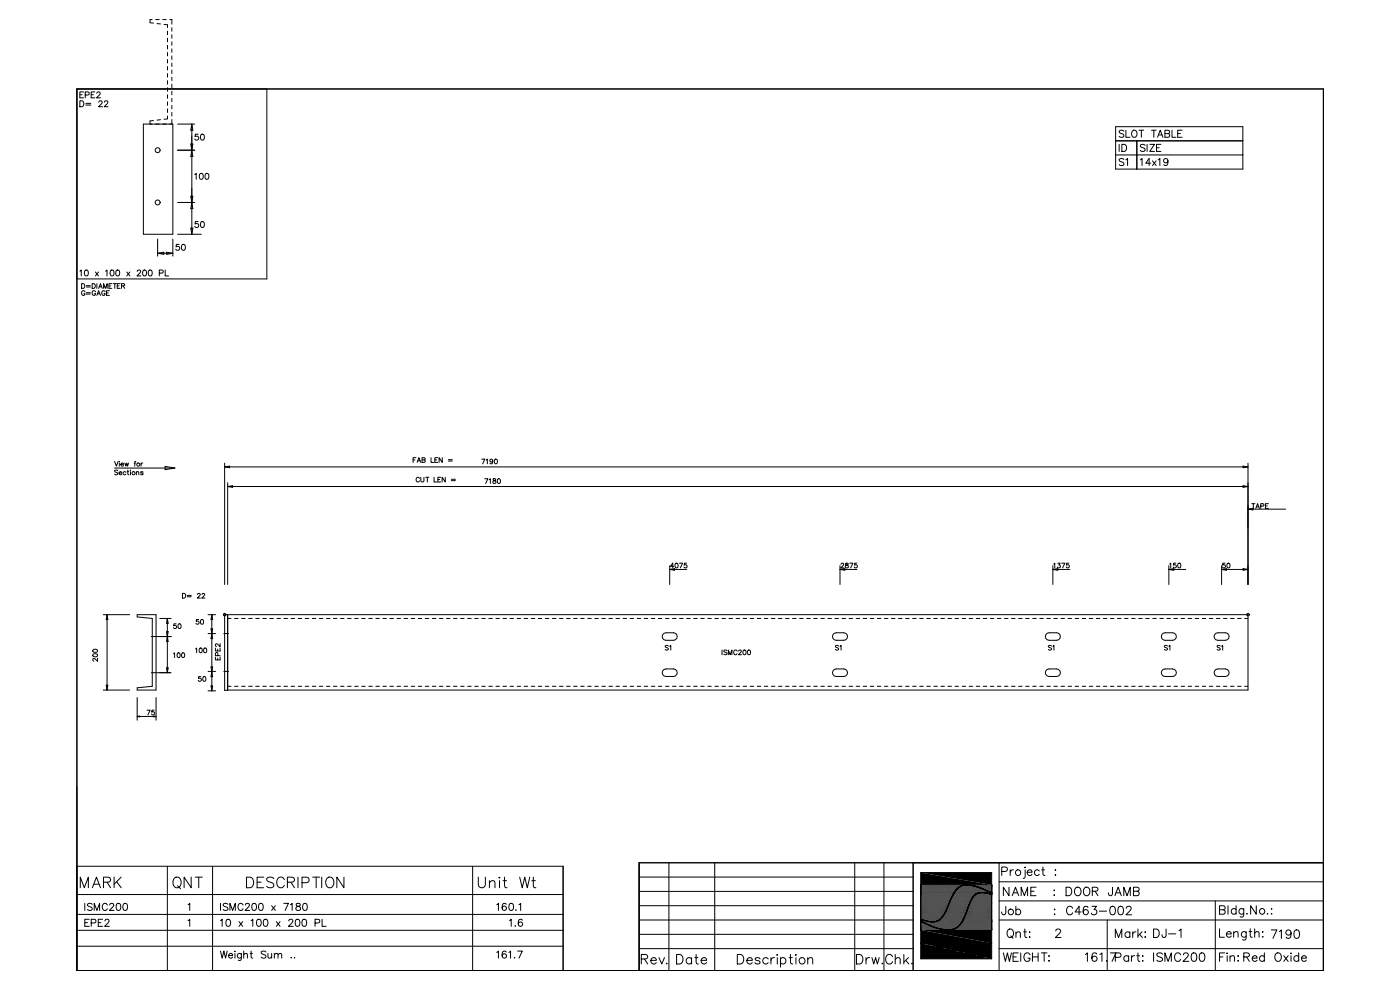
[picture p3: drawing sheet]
<svg xmlns="http://www.w3.org/2000/svg" width="420mm" height="297mm" viewBox="0 0 420 297" stroke-linecap="round" stroke-linejoin="round" font-family="sans-serif">
<!-- layer: 22 -->
<path d="M23.1 26.7h373.8v264.3h-373.8z" fill="none" stroke="#000" stroke-width=".3"/>
<!-- layer: 2 -->
<g fill="none" stroke="#000" stroke-width=".3">
<path d="M23.1 26.7h373.8M53.3 37.2h5.1M57.5 37.2v33M57.5 37.2l.3 1.9h-.6zM53.3 45h5.1M57.2 43.2h.6l-.6 3.7h.6zM57.2 58.9h.6l-.6 3.7h.6zM47.3 71.7v5.1M47.3 75.9h4.5M47.3 75.9l1.8-.3v.7zM50 75.6l1.8 .3-1.8 .4zM51.8 71.7v5.1"/>
<path d="M53.3 60.7h5.1M53.3 70.2h7.1M57.2 68.4h.6l-.3 1.8zM49.5 139.9l2.9 .4-2.9 .5zM67.4 138.9v36.4M123.9 137.9h.5M124.8 137.2h-.9v1.5M125.1 138.7l.5-1.5 .6 1.5M125.3 138.2h.7M126.6 137.9l.8 .1 .1 .4-.3 .3h-.6v-1.5l.8 .2 .1 .2-.3 .3M129.3 137.2v1.5h.8M130.4 137.9h.5"/>
<path d="M131.3 137.2h-.9v1.5h.9M132.6 137.2v1.5l-.9-1.5v1.5M134.4 137.8h1.3M134.4 138.2h1.3M372.8 139.8l1.5 .2-1.5 .3zM374.3 138.9v36.4M67.4 140h306.9M67.4 140l1.4-.2v.5zM68.3 145.9h306M68.3 145.9l1.4-.3v.5zM68.3 144.8v30.5M125.8 143.5a.52 .52 0 0 0-.6-.4 .52 .52 0 0 0-.4 .6v.3a.52 .52 0 0 0 .4 .5 .52 .52 0 0 0 .6-.3"/>
<path d="M126.2 143.1v1l.4 .4 .5-.2v-1.2M127.7 143.1h.9M128.2 143.1v1.4M130.2 143.1v1.4h.8M131.3 143.8h.6M132.2 143.1h-.9v1.4h.9M133.5 143.1v1.4l-.9-1.4v1.4M135.3 143.7h1.3M135.3 144.1h1.3M372.8 145.6l1.5 .3-1.5 .2zM374.3 152.7l1.4-.3v.5zM374.3 152.7h11.3"/>
<path d="M375.4 151h.9M375.9 151v1.4M376.6 152.4l.5-1.4 .6 1.4M376.8 152h.7M378.1 151.8l.8-.1 .1-.5-.9-.2v1.4M379.5 151.7h.5M380.4 151h-.9v1.4h.9M200.8 170.8h5.1M200.8 170.8l1.5-.3v.5zM200.8 169.6v5.7M251.9 170.8h5.1M251.9 170.8l1.5-.3v.5z"/>
<path d="M251.9 169.6v5.7M315.7 170.8h5.1M315.7 170.8l1.5-.3v.5zM315.7 169.6v5.7M350.5 170.8h5.1M350.5 170.8l1.5-.3v.5zM350.5 169.6v5.7M366.4 170.8h7.9M366.4 170.8l1.4-.3v.5zM366.4 169.6v5.7M372.8 170.5l1.5 .3-1.5 .2zM31 184.3h7.9"/>
<path d="M32.1 184.3v22.6M32.1 184.3l.2 1.5h-.4zM47.9 190.9h3.4M47.9 185.4h3.4M49.9 189.4h.5l-.5 2.9h.5zM50.2 185.4v16.3M50.2 185.4l.2 1.5h-.5zM62.4 184.3h2.3M62.4 190h2.3M63.3 188.6h.5l-.5 2.9h.5zM63.3 200h.5l-.5 2.9h.5zM63.5 184.3l.3 1.5h-.5z"/>
<path d="M63.5 184.3v22.8M31 206.9h7.9M31.9 205.5h.4l-.2 1.4zM41.1 214.8h5.7M41.1 214.8l.8-.1v.3zM41.1 209.2v6.8M46.1 214.7l.7 .1-.7 .2zM46.8 209.2v6.8M47.9 201.7h3.4M49.9 200.2h.5l-.2 1.5zM62.4 201.3h2.3M62.4 207.1h2.3"/>
<path d="M63.3 205.7h.5l-.3 1.4zM191.7 258.7h205.2v32.3h-205.2zM273.8 258.7v32.3M299.6 258.7v32.3M312.8 260v2l.1 .4 .5 .1M276.1 273.2h21.3M276.1 270.2h21.3M276.1 266.9h19.5M276.1 267h19.6M276.1 267.1h19.8M276.1 267.2h20M276.1 267.2h20.1"/>
<path d="M276.1 267.3h20.3M276.1 267.8h19.5M276.1 267.8h20M276.1 267.9h20.4M276.1 268h20.6M276.1 268h20.8M276.1 268.1h21.1M276.1 268.2h21.3M276.1 268.3h21.3M276.1 268.4h21.3M276.1 268.5h21.3M276.1 268.6h21.3"/>
<path d="M276.1 268.7h21.3M276.1 268.8h21.3M276.1 268.9h21.3M276.1 269h21.3M276.1 269.1h21.3M276.1 269.2h21.3M276.1 269.3h21.3M276.1 269.4h21.3M276.1 269.5h21.3M276.1 269.6h21.3M276.1 269.7h21.3M276.1 269.8h21.3"/>
<path d="M276.1 269.9h21.3M276.1 270h21.3M276.1 270.3h21.3M276.1 270.4h21.3M276.1 270.5h21.3M276.1 270.6h21.3M276.1 270.7h21.3M276.1 270.8h21.3M276.1 270.9h21.3M276.1 271.1h21.3M276.1 271.2h21.3M276.1 271.3h21.3"/>
<path d="M276.1 271.4h21.3M276.1 271.5h21.3M276.1 271.6h21.3M276.1 271.7h21.3M276.1 271.9h21.3M276.1 272h21.3M276.1 272.1h21.3M276.1 272.3h21.3M276.1 272.4h21.3M276.1 272.5h21.3M276.1 272.6h21.3M276.1 272.7h21.3"/>
<path d="M276.1 272.8h21.3M276.1 272.9h21.3M276.1 273h21.3M276.1 273.1h21.3M276.1 273.3h21.3M276.1 273.4h21.3M276.1 273.5h21.3M276.1 273.6h21.3M276.1 273.7h21.3M276.1 273.8h21.3M276.1 273.9h21.3M276.1 274h21.3"/>
<path d="M276.1 274.1h21.3M276.1 274.2h21.3M276.1 274.3h21.3M276.1 274.4h21.3M276.1 274.6h21.3M276.1 274.7h21.3M276.1 274.8h21.3M276.1 274.9h21.3M276.1 275h21.3M276.1 275.1h21.3M276.1 275.2h21.3M276.1 275.3h21.3"/>
<path d="M276.1 275.5h21.3M276.1 275.6h21.3M276.1 277.2h21.3M276.1 277.3h21.3M276.1 277.3l21.3 .1M276.1 277.4h21.3M276.1 277.4l21.3 .1M276.1 277.5l21.3 .1M276.1 277.6h21.3M276.1 277.7h21.3M276.1 277.8h21.3M276.1 277.8l21.3 .1"/>
<path d="M276.1 277.9h21.3M276.1 278h21.3M276.1 278.1h21.3M276.1 278.1l21.3 .1M276.1 278.2l21.3 .1M276.1 278.3h21.3M276.1 278.3l21.3 .1M276.1 278.4l21.3 .1M276.1 278.5l21.3 .1M276.1 278.6h21.3M276.1 278.6l21.3 .1M276.1 278.7l21.3 .1"/>
<path d="M276.1 261.7h21.3v25.8h-21.3zM276.1 276.2h.1M276.1 278.8h21.3M276.1 271.7h8.2M276.1 276.2h21.3M276.2 276.2l21.2 .1M276.2 276.3h.2M276.3 275.7l21.1 .1M276.3 276.3l21.1 .1M276.3 275.8l21.1 .1M276.3 275.8h.1M276.3 275.8h.3"/>
<path d="M276.4 276.3l.1 .1M276.5 276.4h20.9M276.5 276.5l.5 .2M276.5 276.4h.1M276.6 275.8h-.1M276.6 276.5h20.8M276.6 275.8h.1M276.6 275.8l.1 .1M276.7 275.9h20.7M276.7 275.9l.2 .1M276.8 276.6h20.6M276.9 276.6l20.5 .1"/>
<path d="M276.9 276h20.5M276.9 275.9v.1M276.9 276h.2M277 276.7l20.4 .1M277 276.7h.1M277 276.7l.3 .1M277.1 276l20.3 .1M277.1 276h.1M277.1 276h.3M277.3 276.8l.2 .1M277.3 276.8h20.1M277.4 276v.1"/>
<path d="M277.4 276.1h.2M277.5 276.9h19.9M277.5 276.9h.1M277.6 276.1l19.8 .1M277.6 276.1h.2M277.6 277l.3 .1M277.6 276.9l19.8 .1M277.8 277l19.6 .1M277.8 276.1v.1M277.8 276.2h.2M277.9 277.1l.2 .1M278 277.1h19.4"/>
<path d="M278.1 277.2h.1M278.1 277.2l.8 .3M278.2 276.2l.7 .2M279 277.5l.7 .4M279 277.5h-.1M279 276.4h-.1M279.1 276.4h-.1M279.8 277.9h.2M279.8 277.9h-.1M280.1 278h-.1M280.1 278l.5 .2M280.7 278.2h-.1"/>
<path d="M280.7 278.2h.1M280.8 278.2l1.2 .3M280.9 278.2h-.1M280.9 276.3l-2 .1M280.9 276.2v.1M281 276.2h.1M281.5 275.9v.1M281.8 275.8h.1M281.8 275.8l-.9 .5M281.9 275.8h-.1M281.9 275.8h.1M282 278.6h.2"/>
<path d="M282 278.5h.1M282.2 275.5l-.3 .3M282.2 275.5h.1M282.2 278.6h.1M282.4 278.6l.3 .1M282.4 278.6h-.1M282.4 275.2l-.2 .3M282.4 275.2h.1M282.7 278.7h.1M282.8 274.7l-.4 .5M282.8 274.7h.1M282.8 278.7h-.1"/>
<path d="M282.8 278.7h.1M282.9 278.7l.5 .1M283.4 278.8h.8M283.4 273.6l-.6 1.1M283.4 273.6h.1M283.5 273.5l-.1 .1M283.5 273.5h.1M283.7 273.2l-.2 .3M283.7 273.2h.1M283.7 273h.1M283.7 273v.2M283.8 272.7l-.1 .3"/>
<path d="M283.8 272.7h.1M284 272.4l-.2 .3M284 272.4h.1M284.3 271.7h6.2M284.3 278.8h-.1M284.4 271.3l-.4 1.1M284.5 271.3h-.1M284.8 270.6l-.1 .1M284.8 270.6l-.4 .7M284.8 270.5v.1M284.9 270.1h6.3M285 278.8h.1"/>
<path d="M285 278.8h-.6M285.1 269.7l-.3 .8M285.2 269.6l-.1 .1M285.3 269.3l-.2 .4M285.3 269.3h.1M285.8 278.7l-.8 .1M285.8 278.7h-.1M285.8 268.2v.1M285.8 268.2l-.5 1.1M285.8 268.2h.1M285.9 268h.1M285.9 268l-.1 .2"/>
<path d="M286 268h.1M286 267.9l-.1 .1M286 267.9h.1M286.1 267.8h.1M286.1 267.8l-.1 .1M286.1 267.7v.1M286.1 267.7h.1M286.2 267.6l-.1 .1M286.2 267.6h.1M286.2 278.5l-.4 .2M286.2 278.6h.1M286.4 278.5h.1"/>
<path d="M286.4 278.5h-.2M286.4 267.2v.1M286.5 267.2l-.3 .4M286.5 278.4h.1M286.5 278.4l-.1 .1M286.5 267.1v.1M286.5 267.1h.1M286.6 278.4h-.1M286.8 278.2l-.2 .2M286.8 278.2h.1M286.8 266.8l-.3 .3M286.8 266.8h.1"/>
<path d="M286.9 266.7h.1M286.9 266.7l-.1 .1M287.1 266.5l-.2 .1M287.1 266.4v.1M287.3 266.3l-.2 .1M287.3 266.3h.1M287.4 266.2l-.1 .1M287.4 266.2h.1M287.5 266.1l-.1 .1M287.5 266.1h.1M287.6 277.6l-.8 .6M287.6 277.5l-.1 .2"/>
<path d="M287.6 277.5h.1M288 265.8l-.5 .3M288 265.8h.1M288.1 265.7l-.1 .1M288.2 265.7h-.1M288.3 276.8h.1M288.3 276.8l-.7 .7M288.3 265.6l-.1 .1M288.3 276.7h.1M288.3 276.7v.1M288.5 276.4l-.2 .3M288.5 276.4h.1"/>
<path d="M288.6 276.4h.1M288.6 276.3l-.1 .2M288.6 276.2v.1M288.6 276.2h.1M288.8 276h.1M288.8 276l-.2 .2M288.8 275.9v.1M288.9 275.8h.1M288.9 275.8l-.1 .2M289 275.6l-.1 .2M289 275.5v.1M289 275.5h.1"/>
<path d="M289.1 275.2l-.1 .3M289.1 275.2h.1M289.2 275.2l-.1 .1M289.2 275.2h.1M289.3 265.4l-1 .2M289.3 265.4h.1M289.4 274.7h.1M289.4 274.7l-.2 .5M289.4 265.3h.1M289.4 274.6v.1M289.6 265.3l-.3 .1M289.6 265.3h.1"/>
<path d="M289.6 274.1v.1M289.7 265.3h.1M289.8 265.3h.1M289.8 273.5l-.4 1.1M289.8 273.5h.1M289.9 273.4h.1M289.9 273.4l-.1 .1M289.9 273.3v.1M289.9 273.3h.1M289.9 273.2h.1M289.9 273.2v.1M290 265.3h-.2"/>
<path d="M290.1 265.3h.1M290.1 265.3l.6 .1M290.2 272.4h.1M290.2 272.4l-.3 .8M290.3 272.1v.1M290.3 272.1l-.1 .3M290.4 271.7h7M290.4 271.8l-.1 .3M290.5 271.7l-.1 .1M290.5 271.5v.2M290.7 271.1l-.2 .4M290.7 271.1v.1"/>
<path d="M290.7 265.4h.1M290.7 265.4h.2M290.8 270.9l-.1 .2M290.9 265.4h.1M290.9 265.4h.2M291 270.4h.1M291 270.4l-.2 .5M291.1 265.4h.1M291.2 270.1l-.2 .3M291.2 265.4l-.1 .1M291.2 265.5l.8 .1M291.2 269.9v.2"/>
<path d="M291.3 269.7v.1M291.3 269.7l-.1 .2M291.4 269.6l-.1 .1M291.5 269.5l-.1 .1M291.7 269.1l-.2 .4M291.8 269l-.1 .1M292.1 265.6l-.1 .1M292.1 265.7h.4M292.2 268.5l-.5 .6M292.2 268.5h.1M292.3 268.4l-.1 .1M292.3 268.4h.1"/>
<path d="M292.4 268.3l-.1 .1M292.5 265.7h-.1M292.5 265.7l.3 .1M292.6 268.2l-.2 .1M292.6 268.2h.1M292.8 265.8h.1M292.8 268l-.2 .2M292.8 265.8v.1M292.8 265.9h.1M292.8 268h.1M292.9 265.9h.1M292.9 268h-.1"/>
<path d="M292.9 268h.1M293 265.9l.4 .1M293 265.9h.1M293 267.9l-.1 .1M293 267.9h.1M293.2 267.8l-.2 .1M293.3 267.8h-.1M293.4 267.8h-.1M293.4 266h.1M293.5 266.1h.2M293.6 267.7l-.3 .1M293.6 267.7h.1"/>
<path d="M293.8 266.2h-.1M293.8 267.7h-.2M293.8 266.2h.1M293.9 266.2h-.1M293.9 266.2h.1M293.9 266.2l.2 .1M294 266.2v.1M294 267.6l-.2 .1M294 267.6h.1M294.1 266.3h.1M294.2 267.6h-.2M294.2 267.6h.1"/>
<path d="M294.3 266.3l-.1 .1M294.3 266.4h.2M294.4 267.6h-.1M294.5 266.4v.1M294.6 267.6h-.1M294.6 267.6h.1M294.6 267.6h-.2M294.6 266.5h-.1M294.6 266.5h.1M294.7 267.6h.1M294.7 266.5h.1M294.8 267.6h-.1"/>
<path d="M294.8 267.6h.1M294.8 266.5l-.1 .1M294.9 267.6h-.1M294.9 267.7h.4M294.9 266.6h-.1M294.9 266.6h.1M295 266.6v.1M295 266.7l.2 .1M295.2 266.8h.1M295.3 267.7h.1M295.3 266.8h-.1M295.4 266.8h-.1"/>
<path d="M295.4 267.7h.2M295.4 266.8v.1M295.4 267.7h.1M295.5 266.9h-.1M295.5 266.9l.2 .1M295.6 267.7v.1M295.7 267.8h.1M295.8 267h.1M295.8 267.1h.2M295.8 267.8h.3M295.8 267.8h.1M296 267.1h.1"/>
<path d="M296 267.1l.2 .1M296.1 267.8h.1M296.1 267.8l.4 .1M296.2 267.2l.2 .1M296.4 267.3l-20.3 .1M296.4 267.3h.1M296.5 267.9h.1M296.6 267.4h-.1M296.6 267.4h-20.5M296.6 267.4h.1M296.7 268h.2M296.7 268h-.1"/>
<path d="M296.7 267.5h.2h-20.8M296.9 267.6h.1h-20.9M296.9 268h.1M296.9 268l.3 .1M297.1 267.6h.1M297.1 267.6h-.1M297.1 267.7h.1M297.2 267.7h-21.1M297.2 268.1l.1 .1M297.2 267.7h.1M297.2 267.7l.1 .1M297.3 268.1l-.1 .1"/>
<path d="M297.3 267.8h.1M297.3 268.2h.1M297.4 267.8h.1M297.4 265.4h-21.3M297.4 265.4l-21.3 .1M297.4 265.5l-21.3 .1M297.4 265.6l-21.3 .1M297.4 265.7h-21.3M297.4 265.8h-21.3M297.4 265.8l-21.3 .1M297.4 265.9l-21.3 .1M297.4 266h-21.3"/>
<path d="M297.4 266.1h-21.3M297.4 266.1l-21.3 .1M297.4 266.2l-21.3 .1M297.4 266.3h-21.3M297.4 266.4h-21.3M297.4 266.4l-21.3 .1M297.4 266.5l-21.3 .1M297.4 266.6h-21.3M297.4 266.6l-21.3 .1M297.4 266.7l-21.3 .1M297.4 266.8h-21.3M297.4 268.2h-.1"/>
<path d="M297.4 275.7h-21.3l.2 .1M297.4 265.3l-21.3 .1M299.6 275.9h97.3M299.6 270.1h97.3M299.6 264.4h97.3M300.4 261.3h1.1a.67 .67 0 0 0 .6-.7 .67 .67 0 0 0-.6-.6h-1.1v2.5M301.6 271.8l-.1 2.3-.4 .2-.4-.1-.3-.7M302.5 278.7a1.27 1.27 0 0 1 1.5 .9 1.27 1.27 0 0 1-.8 1.5 1.33 1.33 0 0 1-1.2-.9 1.33 1.33 0 0 1 .5-1.5zM302.6 266v2.6l-1.7-2.6v2.6M303 260.8v1.7M303.6 268.6l.9-2.6 1 2.6M303.9 260.8a.82 .82 0 0 0-.9 .8"/>
<path d="M303.9 267.7h1.2M304.7 273a.81 .81 0 0 1 1.1-.1 .81 .81 0 0 1 0 1.2 .81 .81 0 0 1-1.1-.2M304.7 271.8v2.5M304.7 279.9l.6-.5 .6 .1 .1 1.6M304.7 279.4v1.7M306.2 268.6v-2.6l1 2.6 1-2.6v2.6M307 279.4h.8M307.3 260.1h.3zM307.3 278.6v2l.2 .4 .4 .1M307.4 260.8v2.1l-.1 .3-.5 .2M308 261.6h1.5a.78 .78 0 0 0-1.1-.7 .78 .78 0 0 0-.2 1.3 .77 .77 0 0 0 1.3 0M308.7 279.5h.2z"/>
<path d="M309.1 267.2h1M310.7 266h-1.6v2.6h1.6M311.7 261.2a.81 .81 0 0 0-1.2-.1 .81 .81 0 0 0 0 1.2 .81 .81 0 0 0 1.2-.1M312.4 260.8h.9M316 267h.3zM316 268.5h.3zM316.2 272.7h.2zM316.2 274.2h.2zM316.4 260.9h.2zM316.4 262.4h.2zM316.6 279.2l.5-.6 .8 .2a.79 .79 0 0 1-.2 1.1l-1.2 1.2h1.7M319.7 266h.8a1.36 1.36 0 0 1 .9 1.3 1.36 1.36 0 0 1-.9 1.3h-.8z"/>
<path d="M321.7 272.4a.93 .93 0 0 0-1.1-.6 .93 .93 0 0 0-.7 .9v.6a.93 .93 0 0 0 .7 1 .93 .93 0 0 0 1.1-.6M322.5 266.4a.94 .94 0 0 1 1.1-.3 .94 .94 0 0 1 .6 .9v.6a.97 .97 0 0 1-1 1 .97 .97 0 0 1-1-1zM324.2 273.5h-1.8l1.2-1.7v2.5M325.1 266.4a.94 .94 0 0 1 1.1-.3 .94 .94 0 0 1 .6 .9v.6a.97 .97 0 0 1-.9 1 .97 .97 0 0 1-1-1zM326.3 272.1a.75 .75 0 0 0-1.1-.2 1.46 1.46 0 0 0 .5 2.4 .79 .79 0 0 0 .7-.8 .79 .79 0 0 0-.8-.8 .79 .79 0 0 0-.8 .8M327.5 271.8h1.3l-.7 .9a.85 .85 0 0 1 .6 1.4 .85 .85 0 0 1-1.5-.3M327.6 267.2l1.4-.1 .3-.3-.2-.5-.4-.3h-1.1v2.6M328.4 267.2l.9 1.4M329.7 273.2h2.2M332 275.9v15.1M333.2 271.9a.83 .83 0 0 1 1.2 .3 1.28 1.28 0 0 1-.9 2.1 1.62 1.62 0 0 1-.3-2.4zM333.6 266l-.1 2.3-.4 .3-.4-.1-.3-.8"/>
<path d="M334.4 268.6l.9-2.6 1 2.6M334.7 267.7h1.2M335.6 271.9a.83 .83 0 0 1 1.2 .3 1.28 1.28 0 0 1-.8 2.1 1.62 1.62 0 0 1-.4-2.4zM337 268.6v-2.6l1 2.6 1-2.6v2.6M337.8 272.4l.5-.6 .8 .2a.79 .79 0 0 1-.2 1.1l-1.2 1.2h1.7M338.8 279.8a.81 .81 0 0 0-1.2-.1 .81 .81 0 0 0 0 1.2 .81 .81 0 0 0 1.2-.1M338.8 279.4v1.7M339.7 279.4v1.7M339.9 267.2h1.1a.67 .67 0 0 1 .6 .7 .67 .67 0 0 1-.6 .7h-1.1v-2.6h1.1l.5 .3 .1 .5-.6 .4M340.7 279.4a.82 .82 0 0 0-1 .7M341.3 278.6v2.5M342.5 279.4l-1.2 1.2"/>
<path d="M343.3 279.5h.3zM346 278.6h.8a1.36 1.36 0 0 1 .9 1.2 1.36 1.36 0 0 1-.9 1.3h-.8zM349.7 278.6l-.1 2.3-.4 .2-.5-.1-.2-.7M353.6 279.1l.6-.5v2.5M364.5 270.1v20.9M365.7 278.5v2.5h1.5M365.7 272.8h1.1a.67 .67 0 0 1 .7 .7 .67 .67 0 0 1-.7 .6h-1.1v-2.5h1.1l.5 .2 .1 .5-.6 .5M368.3 271.6v2.5M370 279.8l.6-.5 .6 .2 .1 1.5M370 279.3v1.7M370.7 272.8a.81 .81 0 0 0-1.2-.1 .81 .81 0 0 0 0 1.2 .81 .81 0 0 0 1.2-.1M370.7 271.6v2.5"/>
<path d="M373 272.4v2a.67 .67 0 0 1-.4 .6 .67 .67 0 0 1-.7-.1M373 272.8a.81 .81 0 0 0-1.2-.1 .81 .81 0 0 0 0 1.2 .81 .81 0 0 0 1.2-.1M373.7 279.3v2a.67 .67 0 0 1-.4 .6 .67 .67 0 0 1-.7-.1M373.7 279.7a.81 .81 0 0 0-1.2-.1 .81 .81 0 0 0 0 1.2 .81 .81 0 0 0 1.2-.1M374 273.9l-.2 .1h.3M374.6 279.3h.8M374.9 278.5v2.1l.2 .3 .4 .1M376.3 279.8l.6-.5 .6 .2 .1 1.5M376.3 278.5v2.5M376.8 271.6v2.5l-1.7-2.5v2.5M378.6 279.5h.2zM380.1 273.9l-.1 .1h.3"/>
<path d="M381.3 278.8h1.6l-1.2 2.6M381.4 272.4v.3zM381.4 273.9v.2zM383.7 279.3l.6-.5v2.6M387.2 279.7a.79 .79 0 0 1-1.1 .7 .79 .79 0 0 1-.3-1.3 .79 .79 0 0 1 1.3 .1 1.76 1.76 0 0 1-.6 2.2l-.6-.1-.2-.3M388.4 279a.83 .83 0 0 1 1.2 .3 1.28 1.28 0 0 1-.8 2.1 1.62 1.62 0 0 1-.4-2.4zM276.1 282.8h21.3M276.8 286.3h2.6M276.8 286.4h2.6M276.8 286.4v.1M276.8 286.5h.1M276.8 286.5h2.6"/>
<path d="M276.8 284.4h2.6M276.8 285.1h2.5M276.8 284.4v.7M276.8 284.4h.1M276.8 285.1l.1 .1M276.9 284.3h2.5M276.9 284.3l-.1 .1M276.9 285.2h2.5M276.9 285.3h2.5M276.9 285.2v.1M276.9 286.7h.1M276.9 286.7h2.5"/>
<path d="M276.9 284.3h.1M276.9 284.2v.1M276.9 285.3l2.5 .1M276.9 285.3h.1M276.9 285.3v.1M276.9 286.8h2.4M276.9 284.2h2.5M276.9 284.2h.1M277 285.5h2.4M277 285.5h.1M277 285.5l.3 .2M277 284.1h2.3"/>
<path d="M277 284.1h.1M277 286.7l-.1 .1M277 286.8h.1M277 285.6h2.4M277 284h2.3M277 284h.1M277.1 284h-.1M277.2 284h-.1M277.3 286.3v-.4h-.5v.5M277.4 284.5v.6M278.9 285.1h.2h-2.3M278.9 285.7v.6"/>
<path d="M279.1 284h.1M279.2 284h.1M279.2 285.1h-.1M279.2 285.1h.1M279.2 286.8h.1M279.2 286.8h-2.1M279.3 284.1h.1M279.3 286.7l-.1 .1M279.3 285.1v.1M279.3 286.7h.1M279.4 286.7h-.1M279.4 285.2h-.1"/>
<path d="M279.4 284.1h.1M279.4 284.2h.1M279.4 285.2v.1M279.4 285.3h.1M279.4 286.6v.1M279.4 286.6h-2.5M279.4 284.2v.1M279.4 285.3v.1M279.4 284.3v.5h-.5v-.3M279.4 286.5v.1M279.4 286.5h.1M279.4 285.4l-2.5 .1"/>
<path d="M279.4 286.4h-2.6M279.4 285.5v.9M279.4 285.4v.1M279.4 286.4v.1M280.6 283.9h.6v2.9h-.6zM281.8 284h.7M281.8 284h.1M281.9 284v.1M281.9 284.1h.1M281.9 284.1v.1M282 284.2v.2M282.1 284.4l.2 .7"/>
<path d="M282.3 285.1h.1M282.4 285.1h.1M282.4 285.1v.1M282.4 285.2l.1 .1M282.5 284h.1M282.5 285.3h.1M282.5 284v.1M282.5 285.3l.5 1.1M282.5 284.1h.1M282.6 284.1l.1 .3M282.6 285.6h.1M282.6 285.6v.1"/>
<path d="M282.7 284.4v.1M282.7 284.5l.3 .6M282.8 285.9v.1M283 286.4v.1M283 285.1h.1M283 286.5h.1M283 286.6l.1 .1M283 285.1v.1M283.1 285.2v.1M283.1 286.6h.1M283.1 286.7h.1M283.1 285.3h.1"/>
<path d="M283.1 286.7l.1 .1M283.2 286.7v.1M283.2 285.3v.2M283.2 286.8h.1M283.2 286.8h.4M283.2 285.5l.2 .4M283.2 285.5h.1M283.3 285.6h-.1M283.3 285.6v.1M283.4 285.9v.1M283.6 285.6l-.2 .4M283.7 286.8h-.1"/>
<path d="M283.7 286.7h.1M283.8 286.6h.1M283.8 286.6l-.1 .1M283.8 285.2l-.2 .5M283.8 286.5h.1M283.8 285.1h.1M283.9 286.4h.1M284.3 284h.1M284.4 284h-.1M284.4 284h.1M284.4 284l-.7 1.3M284.4 283.9h.6"/>
<path d="M284.4 283.9l-.2 .5M284.4 285.2h.1M284.4 285.1h.1M284.5 285.1h.1M284.8 284.4h.1M284.8 284.2h.1M284.9 284h.1M285 284h-.1M285 284h.1M285 284l-1.4 2.8M285 283.9l-.1 .2M285.5 284.4h3"/>
<path d="M285.5 284.3h3M285.5 284.3l3 .1M285.5 284.5h3M285.5 286.3h3M285.5 284.3v2M285.5 286.4h3M285.5 286.3v.1M285.5 286.4l.1 .1M285.6 286.4l2.9 .1M285.6 284.3h2.9M285.6 284.2l-.1 .1M285.6 286.5h.1"/>
<path d="M285.6 286.5h2.9M285.6 286.6h.1M285.6 284.2h2.9M285.6 284.2h.1M285.6 284.1v.1M285.6 284.1h.1M285.6 286.6h2.9M285.7 284.1h-.1M285.7 286.7h2.7M285.7 286.7h.1M285.7 284h2.6M285.8 284l-.1 .1"/>
<path d="M285.8 286.7l2.6 .1M285.8 284h.1M285.8 286.8h.1M285.8 286.8h2.4M285.8 286.8h.2M286 283.9l-.2 .1M286.1 284.5v1.8h1.8v-1.8M287.9 284h.1M288 284h-2.1M288 284h.1M288.1 284h.1M288.1 286.8h.1"/>
<path d="M288.2 284h.1M288.2 286.8l-.1 .1M288.3 286.8h-.1M288.3 286.8h.1M288.3 284h.1M288.4 286.7l-.2 .1M288.4 286.7h.1M288.4 284.1h-2.8M288.4 284.1h.1M288.5 284.1v.1M288.5 286.6l-.1 .1M288.5 286.6h.1"/>
<path d="M288.5 284.2v.1M288.5 284.3v.1M288.5 284.4v2M288.5 286.4v.1M288.5 286.5h.1M288.5 286.5v.1M290.3 285.1h.1M290.6 286l.4 .3M290.9 285.3v.1M291 286.3h.1M291 285.4l.2 .2M291.1 286.3h-.1"/>
<path d="M291.1 286.4h.1M291.1 285.1h.1M291.2 285.1h.1M291.2 286.4h-.1M291.2 285.6h.1M291.2 285.6v.1M291.2 286.5h.1M291.2 285.7l.8 .6M291.3 286.5v.1M291.3 286.6h.1M291.4 286.6v.1M291.5 286.7h-.1"/>
<path d="M291.5 286.7h.1M291.5 284h.1M291.5 286.7v.1M291.5 286.8h.1M291.6 286.8h.1M291.6 284l-.1 .1M291.6 284l-1.3 1.1v-1.1h-.6v2.8h.6v-.9M291.6 284h.8l-.1 .1M291.6 285.9v.1M292 286.3h.1M292 284.3v.1M292 286.3v.1"/>
<path d="M292.1 286.4h.1M292.1 284.2v.1M292.2 286.4l-.1 .1M292.2 286.5h.1M292.2 284.2l-1.3 1.1M292.2 286.5l.1 .1M292.2 284.1h.1M292.3 286.6h.1M292.4 284h.1M292.4 286.6l-.1 .1M292.4 286.7h.1M292.5 286.7h-.1"/>
<path d="M292.5 286.7h.1M292.5 286.7v.1M292.6 286.8h-.1M292.6 286.8h-1M293.2 284.4h3M293.2 284.3h3M293.2 284.3l3 .1M293.2 284.5h3M293.2 286.3h3M293.2 284.3v2M293.2 286.4h3M293.2 286.3v.2"/>
<path d="M293.2 286.4l3 .1M293.2 284.3h.1M293.2 284.3h2.9M293.2 286.5h.1M293.2 286.5h3M293.2 286.6h.1M293.2 284.2h2.9M293.2 284.2h.1M293.2 284.2v.1M293.3 284.1h.1M293.3 286.6h2.8M293.3 286.6v.1"/>
<path d="M293.3 286.7h2.8M293.3 286.7h.1M293.4 286.7h-.1M293.4 286.7h.1M293.4 284h.1M293.4 284h2.6M293.4 284v.1M293.4 286.7l2.6 .1M293.4 286.8h.1M293.5 284h-.1M293.5 284h.1M293.5 286.8h.1"/>
<path d="M293.7 283.9l-.2 .1M293.8 284.5v1.8h1.8v-1.8M295.5 284h.1M295.6 284h-2.1M295.6 284h.1M295.7 284h.1M295.8 284h.1M295.9 286.8l-.2 .1M295.9 286.8h-2.4M295.9 284h.1M296 284h.1M296 286.7l-.1 .1"/>
<path d="M296 286.7h.1M296 284.1h-2.7M296.1 286.7h-.1M296.1 284.1v.1M296.1 284.2h.1M296.1 286.6v.1M296.1 286.6h.1M296.1 284.3l.1 .1M296.1 284.3h.1M296.2 284.4h.1M296.2 284.4v2M296.2 286.4v.1"/>
<path d="M296.2 286.5h.1M296.2 286.5l-.1 .1M299.6 284.5h97.3M300.9 285.7l.6 2.6 .6-2.6 .6 2.6 .6-2.6M303.1 280.6l.7 .8M303.8 286.9h1M305.4 285.7h-1.6v2.6h1.6M306.1 285.7v2.6M308.7 281h.2zM308.9 286.3a.93 .93 0 0 0-1.1-.6 .93 .93 0 0 0-.7 1v.6a.91 .91 0 0 0 .9 1 .91 .91 0 0 0 .9-1h-.6M309.6 286.9h1.7M309.6 285.7v2.6"/>
<path d="M311.3 285.7v2.6M312.3 285.7h1.7M313.1 285.7v2.6M314.5 286.7h.2zM314.5 288.2h.2zM325.5 286.2l.6-.5v2.6M328.9 286.1a.75 .75 0 0 0-1.1-.2 1.46 1.46 0 0 0 .5 2.4 .79 .79 0 0 0 .7-.8 .79 .79 0 0 0-.8-.8 .79 .79 0 0 0-.8 .7M329.9 286.2l.6-.5v2.6M331.9 288v.3l.1-.1M333 285.7h1.7l-1.2 2.6M334.5 281.1v-2.5l.9 2.5 1-2.5v2.5M334.5 287.1h1.1a.67 .67 0 0 0 .6-.7 .67 .67 0 0 0-.6-.7h-1.1v2.6"/>
<path d="M338.5 286.9a.81 .81 0 0 0-1.2-.1 .81 .81 0 0 0 0 1.2 .81 .81 0 0 0 1.2-.1M338.5 286.6v1.7M339.3 286.6v1.7M340.3 286.6a.82 .82 0 0 0-1 .7M340.9 286.6h.8M341.3 285.7v2.1l.1 .4 .5 .1M341.7 280.1l.9 1M342.6 288.2h.2zM342.7 286.6v.2zM343.3 281h.3zM346 285.7v2.6M348.6 286.1a.96 .96 0 0 0-.9-.4 .96 .96 0 0 0-.8 .6l.3 .4 1.2 .5 .2 .7a1.12 1.12 0 0 1-1.7 0"/>
<path d="M349.3 288.3v-2.6l1 2.6 1-2.6v2.6M350.4 280h2.2M354.1 286.3a.93 .93 0 0 0-1.1-.6 .93 .93 0 0 0-.8 1v.6a.93 .93 0 0 0 .8 1 .93 .93 0 0 0 1.1-.6M354.9 286.3l.5-.6 .8 .3a.79 .79 0 0 1-.2 1.1l-1.2 1.2h1.7M357.6 285.8a.83 .83 0 0 1 1.2 .4 1.28 1.28 0 0 1-.9 2.1 1.62 1.62 0 0 1-.3-2.5zM360 285.8a.83 .83 0 0 1 1.2 .4 1.28 1.28 0 0 1-.8 2.1 1.62 1.62 0 0 1-.4-2.5zM365.7 286.9h1M367.3 285.7h-1.6v2.6M367.8 280.1h1.4a.78 .78 0 0 0-1.1-.7 .78 .78 0 0 0-.2 1.3 .77 .77 0 0 0 1.3 0M368 285.7v.3zM368 286.6v1.7M368.9 287.1l.6-.5 .6 .1 .1 1.6"/>
<path d="M368.9 286.6v1.7M371.2 288.2h.2zM371.3 286.6v.2zM373 286.9l1.4-.1 .3-.3-.1-.5-.5-.3h-1.1v2.6M373.8 286.9l.9 1.4M375.5 287.3h1.5a.78 .78 0 0 0-1.1-.7 .78 .78 0 0 0-.2 1.3 .77 .77 0 0 0 1.3 0M378.6 280.9h.2zM379.2 286.9a.81 .81 0 0 0-1.2-.1 .81 .81 0 0 0 0 1.2 .81 .81 0 0 0 1.2-.1M379.2 285.7v2.6M382.8 285.8a1.27 1.27 0 0 1 1.5 .9 1.27 1.27 0 0 1-.8 1.6 1.33 1.33 0 0 1-1.2-1 1.33 1.33 0 0 1 .5-1.5zM385 286.6l1.3 1.7M386.3 286.6l-1.3 1.7"/>
<path d="M387.2 285.7v.3zM387.2 286.6v1.7M389.5 286.9a.81 .81 0 0 0-1.2-.1 .81 .81 0 0 0 0 1.2 .81 .81 0 0 0 1.2-.1M389.5 285.7v2.6M390.3 287.3h1.5a.78 .78 0 0 0-1.1-.7 .78 .78 0 0 0-.3 1.3 .77 .77 0 0 0 1.4 0"/>
<circle cx="303.1" cy="273.4" r=".84"/>
<circle cx="305.3" cy="261.6" r=".84"/>
<circle cx="378.5" cy="273.3" r=".84"/>
</g>
<!-- layer: 14 -->
<g fill="none" stroke="#000" stroke-width=".3">
<path d="M23.1 235.9v55.1h145.8v-31.2h-145.8M50.2 259.8v31.2M63.8 259.8v31.2M141.7 259.8v31.2M200.6 258.7v32.3M214.3 258.7v32.3M256.3 258.7v32.3M265.1 258.7v32.3M23.1 268.2h145.8M23.1 274.2h145.8M23.1 279h145.8M24.1 266.2v-3.2l1.2 3.2 1.2-3.2v3.2"/>
<path d="M25.4 270.9v2.1M25.4 276.7h.8M26.7 275.6h-1.3v2.2h1.3M27.3 276.8l1.3-.1 .2-.3-.1-.5-1.4-.3v2.2M27.7 271.2l-.6-.3-.9 .3 .2 .5 1.1 .4 .2 .3v.3l-.6 .3-.9-.3M27.7 266.2l1.2-3.2 1.2 3.2M28.2 265.1h1.5M28.3 273v-2.1l.8 2.1 .8-2.1v2.1M29.5 276.7h.8M30.8 275.6h-1.3v2.2h1.3M31 264.5l1.9-.1a.73 .73 0 0 0 0-1.2l-1.9-.2v3.2M31.5 276.2l.4-.6h.4l.4 .5-.3 .7-1 1h1.4"/>
<path d="M32.1 264.5l1.1 1.7M32.2 271.4a.78 .78 0 0 0-.9-.5 .78 .78 0 0 0-.6 .8v.5a.78 .78 0 0 0 .6 .8 .78 .78 0 0 0 .9-.5M32.9 271.4l.4-.5 .6 .1 .2 .3-.3 .7-1 1h1.4M34.2 263v3.2M35 264.4l1.3 1.8M35.1 271a.69 .69 0 0 1 1 .3l.1 .5a.91 .91 0 0 1-.8 1.2 1.35 1.35 0 0 1-.3-2zM36.3 263l-2.1 2.1M37.1 271a.69 .69 0 0 1 1 .3l.1 .5a.91 .91 0 0 1-.8 1.2 1.35 1.35 0 0 1-.3-2zM52.5 263.2a1.46 1.46 0 0 1 1.7 .5 1.46 1.46 0 0 1 0 1.7 1.17 1.17 0 0 1-1.4 .8 1.17 1.17 0 0 1-.9-1.2 1.93 1.93 0 0 1 .6-1.8zM53.2 265.6l1 .9M56.4 271.3l.5-.4v2.1M56.4 276.1l.5-.5v2.2"/>
<path d="M57.3 263v3.2l-2.1-3.2v3.2M58.5 263h2.2M59.6 263v3.2M66.1 276.1l.5-.5v2.2M66.1 270.9v2.1M68 275.7a.69 .69 0 0 1 1.1 .4l.1 .5a.91 .91 0 0 1-.9 1.2 1.35 1.35 0 0 1-.3-2.1zM68.3 271.2l-.5-.3-.9 .3 .2 .5 1 .4 .2 .3v.3l-.5 .3-.9-.3M69 273v-2.1l.8 2.1 .8-2.1v2.1M71.7 276.4l1.1 1.4M72.8 276.4l-1.1 1.4M72.9 271.4a.78 .78 0 0 0-.9-.5 .78 .78 0 0 0-.6 .8v.5a.78 .78 0 0 0 .6 .8 .78 .78 0 0 0 .9-.5M73.6 271.4l.4-.5 .6 .1 .2 .3-.3 .7-1 1h1.4"/>
<path d="M73.9 263h1.1a1.7 1.7 0 0 1 1.1 1.6 1.7 1.7 0 0 1-1.1 1.6h-1.1zM75.3 276.1l.5-.5v2.2M75.8 271a.69 .69 0 0 1 1 .3l.1 .5a.91 .91 0 0 1-.8 1.2 1.35 1.35 0 0 1-.3-2zM77.1 264.5h1.2M77.2 275.7a.69 .69 0 0 1 1 .4l.1 .5a.91 .91 0 0 1-.8 1.2 1.35 1.35 0 0 1-.3-2.1zM77.8 271a.69 .69 0 0 1 1 .3l.1 .5a.91 .91 0 0 1-.8 1.2 1.35 1.35 0 0 1-.3-2zM79.1 263h-2v3.2h2M79.2 275.7a.69 .69 0 0 1 1.1 .4l.1 .5a.91 .91 0 0 1-.9 1.2 1.35 1.35 0 0 1-.3-2.1zM81.5 271.6l1.1 1.4M82.1 263.5a1.2 1.2 0 0 0-1.2-.5 1.2 1.2 0 0 0-.9 .8l.3 .4 1.2 .5a.77 .77 0 0 1 .6 .6 .77 .77 0 0 1-.3 .7 1.46 1.46 0 0 1-1.8-.3M82.6 271.6l-1.1 1.4M82.9 276.4l1.1 1.4"/>
<path d="M84 276.4l-1.1 1.4M85.1 270.9h1.4l-1 2.1M85.3 263.8a1.17 1.17 0 0 0-1.4-.8 1.17 1.17 0 0 0-.9 1.2 1.39 1.39 0 0 0 .3 1.5 1.39 1.39 0 0 0 1.5 .3l.5-.6M86.2 264.5l1.8-.1a.73 .73 0 0 0 0-1.2l-1.8-.2v3.2M86.6 276.2l.4-.6h.4l.4 .5-.3 .7-1 1h1.4M87.1 271.3l.5-.4v2.1M87.2 264.5l1.1 1.7M88.8 275.7a.69 .69 0 0 1 1 .4l.1 .5a.91 .91 0 0 1-.8 1.2 1.35 1.35 0 0 1-.3-2.1zM88.9 271v.6l.9 .3 .3 .4a.71 .71 0 0 1-.7 .7 .71 .71 0 0 1-.7-.7l.3-.4 .9-.3 .1-.4a.8 .8 0 0 0-1.1-.2zM89.4 263v3.2M90.6 264.7h1.3a.83 .83 0 0 0 .8-.9 .83 .83 0 0 0-.8-.8h-1.3v3.2M90.8 275.7a.69 .69 0 0 1 1.1 .4l.1 .5a.91 .91 0 0 1-.8 1.2 1.35 1.35 0 0 1-.4-2.1z"/>
<path d="M91 271a.69 .69 0 0 1 1.1 .3l.1 .5a.91 .91 0 0 1-.8 1.2 1.35 1.35 0 0 1-.4-2zM93.8 263h2.1M94.5 276.8l1.2-.1 .2-.3-.1-.5-1.3-.3v2.2M94.8 263v3.2M96.5 263v3.2M96.6 275.6v2.2h1.2M98.3 263.2a1.46 1.46 0 0 1 1.7 .5 1.46 1.46 0 0 1 0 1.7 1.17 1.17 0 0 1-1.4 .8 1.17 1.17 0 0 1-.9-1.2 1.93 1.93 0 0 1 .6-1.8zM103.1 263v3.2l-2.1-3.2v3.2M143.4 263v2.3a1.07 1.07 0 0 0 1.1 .9 1.07 1.07 0 0 0 1.1-.9v-2.3M146.8 264.7l.7-.6 .8 .1 .1 2M146.8 264.1v2.1M149 271.3l.5-.4v2.1"/>
<path d="M149.6 263.2l.2-.2 .1 .2-.1 .1zM149.8 264.1v2.1M150.9 264.1h1M151.3 263v2.6l.2 .4 .6 .2M151.8 271.2l-.1-.2a.69 .69 0 0 0-1 .3 1.24 1.24 0 0 0 .5 1.7 .66 .66 0 0 0 .7-.6 .66 .66 0 0 0-.6-.7 .66 .66 0 0 0-.7 .6M152.8 276.1l.5-.5v2.2M152.9 271a.69 .69 0 0 1 1 .3l.1 .5a.91 .91 0 0 1-.8 1.2 1.35 1.35 0 0 1-.3-2zM154.5 277.6l.1 .1M154.7 272.8l.1 .1M155.6 271.3l.5-.4v2.1M155.9 263l.7 3.2 .8-3.2 .7 3.2 .8-3.2M156.6 276l-.1-.3a.69 .69 0 0 0-1 .4 1.24 1.24 0 0 0 .5 1.7 .66 .66 0 0 0 .7-.6 .66 .66 0 0 0-.6-.7 .66 .66 0 0 0-.7 .6"/>
<path d="M159.5 264.1h1M159.9 263v2.6l.2 .4 .6 .2M191.7 263h82.1M191.7 267.3h82.1M191.7 271.6h82.1M191.7 275.9h82.1M23.1 283.7h145.8M66.1 285.2l.5 2.1 .5-2.1 .5 2.1 .5-2.1M68.5 286.5h1.3a.68 .68 0 0 0-.8-.5 .68 .68 0 0 0-.6 .6 .68 .68 0 0 0 .7 .7l.7-.3M70.4 285.3h.2zM70.5 285.9v1.4M72.4 285.9l-.1 1.9-.3 .2-.5-.1"/>
<path d="M72.4 286.2a.68 .68 0 0 0-1-.1 .68 .68 0 0 0 0 1 .68 .68 0 0 0 1-.1M73.1 286.3l.5-.4 .5 .1 .1 1.3M73.1 285.2v2.1M75 285.9h.7M75.3 285.2v1.7l.1 .3 .4 .1M79.7 285.5l-.5-.3-.9 .3 .2 .5 1.1 .5 .1 .5-.5 .3-.9-.3M80.4 285.9l.1 1.3 .5 .1 .5-.4M81.5 285.9v1.4M82.3 286.3l.5-.4 .5 .1 .1 1.3M82.3 285.9v1.4M83.4 286.3l.5-.4 .5 .1 .1 1.3M87.3 287.1l.1 .1"/>
<path d="M88.3 287.1l.1 .1M149 285.6l.5-.4v2.1M151.8 285.5l-.1-.2a.69 .69 0 0 0-1 .3 1.24 1.24 0 0 0 .5 1.7 .66 .66 0 0 0 .7-.6 .66 .66 0 0 0-.6-.7 .66 .66 0 0 0-.7 .6M152.6 285.6l.5-.4v2.1M154.3 287.1l.1 .1M155.2 285.2h1.4l-1 2.1M191.7 291v-32.3h82.1v32.3M191.7 280.2h82.1M191.7 284.5h82.1M192.3 287.6l1.7-.2 .2-.4-.1-.5-.6-.3h-1.2v2.9M193.3 287.6l.9 1.5M195.2 288h1.6a.88 .88 0 0 0-1.2-.8 .88 .88 0 0 0-.3 1.5 .86 .86 0 0 0 1.5 0"/>
<path d="M197.6 287.2l.9 1.9 .8-1.9M200 288.8l-.2 .1h.3M202.9 286.2h1a1.53 1.53 0 0 1 1 1.4 1.53 1.53 0 0 1-1 1.5h-1zM207.4 287.6a.91 .91 0 0 0-1.3-.2 .91 .91 0 0 0 0 1.4 .91 .91 0 0 0 1.3-.1M207.4 287.2v1.9M208.4 287.2h.9M208.8 286.2v2.3l.1 .4 .5 .2M210.3 288h1.6a.88 .88 0 0 0-1.2-.8 .88 .88 0 0 0-.3 1.5 .86 .86 0 0 0 1.5 0M221.1 286.2h1a1.53 1.53 0 0 1 1 1.4 1.53 1.53 0 0 1-1 1.5h-1zM224 288h1.6a.88 .88 0 0 0-1.2-.8 .88 .88 0 0 0-.3 1.5 .86 .86 0 0 0 1.5 0M227.9 287.6a.86 .86 0 0 0-1.5 0l.2 .2 1.2 .4 .1 .5a.86 .86 0 0 1-1.5 0M230.4 287.6a.91 .91 0 0 0-1.4-.2 .91 .91 0 0 0 0 1.4 .91 .91 0 0 0 1.4-.1"/>
<path d="M231.2 287.2v1.9M232.3 287.2a.92 .92 0 0 0-1.1 .8M233.1 286.2v.3zM233.1 287.2v1.9M234.1 287.6a.91 .91 0 0 1 1.3-.2 .91 .91 0 0 1 0 1.4 .91 .91 0 0 1-1.3-.1M234.1 287.2v2.8M236.6 287.2h1M237.1 286.2v2.3l.1 .4 .5 .2M238.7 286.2v.3zM238.7 287.2v1.9M242.2 287.7l.7-.5 .7 .1 .1 1.8M242.2 287.2v1.9"/>
<path d="M256.9 286.2h.9a1.53 1.53 0 0 1 1 1.4 1.53 1.53 0 0 1-1 1.5h-.9zM259.7 287.2v1.9M260.8 287.2a.92 .92 0 0 0-1.1 .8M261.5 287.2l.5 1.9 .6-1.9 .5 1.9 .6-1.9M264.6 288.8v.3l.2-.2M267.7 286.9a1.05 1.05 0 0 0-1.2-.7 1.05 1.05 0 0 0-.9 1.1 1.25 1.25 0 0 0 .3 1.4 1.25 1.25 0 0 0 1.3 .2l.5-.5M268.5 287.7l.7-.5 .6 .1 .2 1.8M268.5 286.2v2.9M271.1 286.2v2.9M271.6 288l1 1.1M272.4 287.2l-1.3 1.3M273.5 288.8l-.1 .1h.3"/>
<circle cx="240.5" cy="288.1" r=".95"/>
</g>
<!-- layer: 2 -->
<g fill="#000">
<path d="M276.1 275.7l.2 .1zM276.1 275.8h.2zM276.1 275.8h.4zM276.1 275.8h.5zM276.1 275.8l.6 .1zM276.1 275.9h.7zM276.1 275.9h.8zM276.1 275.9l.8 .1zM276.1 276h1zM276.1 276h1.3zM276.1 276l1.3 .1zM276.1 276.1h1.4z"/>
<path d="M276.1 276.1h1.5zM276.1 276.1h1.7zM276.1 276.1l1.7 .1zM276.1 276.2h1.8zM276.1 276.2h1.9zM276.1 261.7l21.3 3.6h-21.3zM276.1 261.7h21.3v3.6zM276.1 276.3h.2zM276.1 276.3h.3zM276.1 276.3l.3 .1zM276.1 276.4h.3zM276.1 276.4h.4z"/>
<path d="M276.1 276.4l.5 .1zM276.1 276.5h.7zM276.1 276.5l.8 .1zM276.1 276.6h.8zM276.1 276.6l.9 .1zM276.1 276.7h.9zM276.1 276.7h1zM276.1 276.7l1.2 .1zM276.1 276.8h1.2zM276.1 276.8l1.4 .1zM276.1 276.9h1.4zM276.1 276.9h1.5z"/>
<path d="M276.1 276.9l1.6 .1zM276.1 277h1.7zM276.1 277l1.8 .1zM276.1 277.1h1.9zM276.1 277.1l2 .1zM276.1 277.2h2zM276.1 278.8l21.3 4h-21.3zM276.1 278.8h21.3v4zM276.1 276.2h2zM278.6 276.3h1.9zM278.6 276.3l1.8 .1zM278.9 276.4h1.5z"/>
<path d="M278.9 276.4h1.3zM279 276.4h1.1zM279 276.4h1.2zM279.1 276.4h.9zM279.1 276.4h1zM279.2 276.4h.4zM279.2 276.4h.5zM279.4 276.4h.2zM279.6 276.4h.3zM279.7 276.4h.3zM283.3 278.8h1.9zM283.4 278.8h1.7z"/>
<path d="M283.4 278.8h1.8zM283.5 278.8h1.6zM283.6 278.8h1.4zM283.6 278.8h1.5zM283.7 278.8h1.3zM283.9 278.8h1.1zM284 278.8h1zM284 278.8h.5zM284 278.8h.7zM284.2 278.8h.2zM284.2 278.8h.3zM284.3 278.8h.1z"/>
<path d="M284.5 278.8h.4zM284.7 278.8h.3zM288.9 265.4h2zM289 265.4h1.9zM289 265.4h1.7zM289.2 265.4h1.5zM289.2 265.4h1.4zM289.2 265.4h1.3zM289.3 265.4h1.2zM289.3 265.4h1.1zM289.3 265.4h1zM289.3 265.4h.9z"/>
<path d="M289.3 265.3l.9 .1zM289.3 265.3h.6zM289.3 265.3h.5zM289.4 265.3h.4zM289.4 265.3h.2zM289.8 265.3h.2zM289.9 265.3h.2zM290 265.3h.1zM293.6 267.7h2zM293.6 267.7h1.9zM293.7 267.7h1.8zM293.8 267.7h1.7z"/>
<path d="M293.8 267.7h1.6zM293.8 267.7h1.5zM293.9 267.7h1.4zM293.9 267.7h1.2zM294 267.7h1.1zM294 267.7h1zM294 267.7h.9zM294 267.7h.4zM294 267.6l.4 .1zM294 267.6h.2zM294 267.6h.6zM294 267.6h.7z"/>
<path d="M294.1 267.6h.4zM294.1 267.6h.5zM294.2 267.6h.3zM294.4 267.7h.4zM294.5 267.6l.3 .1zM294.5 267.6h.3zM294.6 267.6h.2zM294.6 267.6h.1zM295.3 267.7h1.9zM295.4 266.9h2zM295.4 267.7h1.8zM295.5 266.9h1.9z"/>
<path d="M295.5 267.7h1.7zM295.5 266.9l1.9 .1zM295.6 267.7l1.7 .1zM295.6 267h1.8zM295.6 267.8h1.7zM295.7 267.8h1.6zM295.7 267h1.7zM295.8 267h1.6zM295.8 267l1.6 .1zM295.8 267.8h1.5zM295.8 267.1h1.6zM295.9 267.1h1.5z"/>
<path d="M296 267.1h1.4zM296 267.8h1.3zM296 267.8h1.4zM296 267.1l1.4 .1zM296.1 267.8h1.3zM296.1 267.2h1.3zM296.1 267.8l1.3 .1zM296.2 267.2h1.2zM296.2 267.2l1.2 .1zM296.3 267.3h1.1zM296.4 267.9h1zM296.4 267.3h1z"/>
<path d="M296.4 267.3l1 .1zM296.5 267.4h.9zM296.5 267.9h.9zM296.6 267.4h.8zM296.6 267.9l.8 .1zM296.6 268h.8zM296.6 267.4l.8 .1zM296.7 268h.7zM296.7 267.5h.7zM296.8 267.5h.6zM296.8 268h.6zM296.9 267.5l.5 .1z"/>
<path d="M296.9 268h.5zM296.9 267.6h.5zM296.9 268l.5 .1zM297 267.6h.4zM297.1 268.1h.3zM297.1 267.6h.3zM297.1 267.6l.3 .1zM297.1 267.7h.3zM297.2 267.7h.2zM297.2 268.1l.2 .1zM276.1 282.8l21.3 4.7h-21.3zM276.1 282.8h21.3v4.7z"/>
<path d="M276.8 285.9h.5zM276.8 285.9l.5 .1zM276.8 286l.5 .3h-.5zM276.8 286h.5v.3zM276.8 284.5h.6zM276.8 284.5l.6 .3h-.6zM276.8 284.5h.6v.3zM276.8 284.8l.6 .3h-.6zM276.8 284.8h.6v.3zM277.1 286.8h1.8zM277.1 286.8h.1zM277.2 284h2z"/>
<path d="M277.2 284h1.9zM277.2 286.8h1.7zM277.3 286.3h1.6zM277.4 285.7h1.5zM277.4 284.5h1.5zM277.4 285.1h1.5zM278.9 284.5h.5zM278.9 284.5l.5 .3h-.5zM278.9 284.5h.5v.3zM278.9 284.8h.5zM278.9 285.7h.5zM278.9 285.7l.5 .2h-.5z"/>
<path d="M278.9 285.7h.5v.2zM278.9 285.9l.5 .1zM278.9 286l.5 .3h-.5zM278.9 286h.5v.3zM280.6 283.9h.6zM280.6 283.9l.6 .1zM280.6 284h.6zM280.6 284l.6 .1zM280.6 284.1h.6zM280.6 284.1l.6 .1zM280.6 284.2h.6zM280.6 284.2l.6 .1z"/>
<path d="M280.6 284.3h.6zM280.6 284.3l.6 .1zM280.6 284.4h.6zM280.6 284.4l.6 .1zM280.6 284.5h.6zM280.6 284.5l.6 .3h-.6zM280.6 284.5h.6v.3zM280.6 284.8l.6 .3h-.6zM280.6 284.8h.6v.3zM280.6 285.1h.6zM280.6 285.1l.6 .1zM280.6 285.2h.6z"/>
<path d="M280.6 285.2l.6 .1zM280.6 285.3h.6zM280.6 285.3l.6 .1zM280.6 285.4l.6 .1zM280.6 285.5h.6zM280.6 285.5l.6 .1zM280.6 285.6h.6zM280.6 285.6l.6 .1zM280.6 285.7h.6zM280.6 285.7l.6 .2h-.6zM280.6 285.7h.6v.2zM280.6 285.9l.6 .1z"/>
<path d="M280.6 286l.6 .3h-.6zM280.6 286h.6v.3zM280.6 286.3h.6zM280.6 286.3l.6 .1zM280.6 286.4h.6zM280.6 286.4l.6 .1zM280.6 286.5h.6zM280.6 286.5l.6 .1zM280.6 286.6h.6zM280.6 286.6l.6 .1zM280.6 286.7h.6zM280.6 286.7l.6 .1z"/>
<path d="M280.6 286.8h.6zM281.8 284h.7zM281.9 284h.6zM281.9 284l.6 .1zM281.9 284.1h.6zM281.9 284.1h.7zM281.9 284.1l.7 .1zM281.9 284.2h.7zM282 284.2l.6 .1zM282 284.3h.6zM282 284.3l.7 .1zM282 284.4h.7z"/>
<path d="M282 284.4l.7 .1zM282.1 284.5h.6zM282.1 284.5l.8 .3h-.7zM282.1 284.5h.6l.2 .3zM282.2 284.8l.8 .3h-.7zM282.2 284.8h.7l.1 .3zM282.3 285.1h.7zM282.4 285.1h.6zM282.4 285.1l.6 .1zM282.4 285.2h.7zM282.4 285.2l.7 .1zM282.4 285.3h.7z"/>
<path d="M282.5 285.3h.6zM282.5 285.3l.7 .1zM282.5 285.4l.7 .1zM282.5 285.5h.7zM282.5 285.5l.7 .1zM282.6 285.6h.7zM282.6 285.6l.7 .1zM282.6 285.7h.7zM282.6 285.7l.8 .2h-.6zM282.6 285.7h.7l.1 .2zM282.8 285.9l.6 .1zM282.8 286l1.1 .3h-1z"/>
<path d="M282.8 286h1.2l-.1 .3zM282.9 286.3h1zM282.9 286.3l1 .1zM283 286.4h.9zM283 286.4h.8zM283 286.4l.8 .1zM283 286.5h.8zM283 286.5l.8 .1zM283.1 286.6h.7zM283.1 286.6l.6 .1zM283.1 286.7h.6zM283.1 286.7l.6 .1z"/>
<path d="M283.2 286.8h.5zM283.2 286.8h.4zM283.4 285.9l.6 .1zM283.4 285.9h.7zM283.6 285.7l.5 .2h-.7zM283.6 285.7h.6l-.1 .2zM283.6 285.7h.6zM283.6 285.6l.6 .1zM283.6 285.6h.6zM283.7 285.5l.5 .1zM283.7 285.5h.6zM283.7 285.4l.6 .1z"/>
<path d="M283.7 285.4h.6zM283.7 285.3l.6 .1zM283.7 285.3h.6zM283.7 285.3h.7zM283.8 285.2l.6 .1zM283.8 285.2h.6zM283.8 285.1l.6 .1zM283.8 285.1h.6zM283.8 285.1h.7zM284 284.8l.5 .3h-.7zM284 284.8h.6l-.1 .3zM284.1 284.5l.5 .3h-.6z"/>
<path d="M284.1 284.5h.6l-.1 .3zM284.1 284.5h.6zM284.2 284.4l.5 .1zM284.2 284.4h.6zM284.2 284.3l.6 .1zM284.2 284.3h.6zM284.2 284.2l.6 .1zM284.2 284.2h.6zM284.3 284.2h.5zM284.3 284.2h.6zM284.3 284.1l.6 .1zM284.3 284.1h.6z"/>
<path d="M284.3 284l.6 .1zM284.3 284h.6zM284.4 284h.5zM284.4 284h.6zM284.4 283.9l.6 .1zM284.4 283.9h.6zM285.5 284.5l.6 .3h-.6zM285.5 284.5h.6v.3zM285.5 284.8l.6 .3h-.6zM285.5 284.8h.6v.3zM285.5 285.1h.6zM285.5 285.1l.6 .1z"/>
<path d="M285.5 285.2h.6zM285.5 285.2l.6 .1zM285.5 285.3h.6zM285.5 285.3l.6 .1zM285.5 285.4l.6 .1zM285.5 285.5h.6zM285.5 285.5l.6 .1zM285.5 285.6h.6zM285.5 285.6l.6 .1zM285.5 285.7h.6zM285.5 285.7l.6 .2h-.6zM285.5 285.7h.6v.2z"/>
<path d="M285.5 285.9l.6 .1zM285.5 286l.6 .3h-.6zM285.5 286h.6v.3zM285.5 286.3h.6zM286 284h2zM286 283.9h1.9zM286 284h1.9zM286 283.9l1.9 .1zM286.1 284.5h1.8zM286.1 286.3h1.8zM287.9 284.5l.6 .3h-.6zM287.9 284.5h.6v.3z"/>
<path d="M287.9 284.8l.6 .3h-.6zM287.9 284.8h.6v.3zM287.9 285.1h.6zM287.9 285.1l.6 .1zM287.9 285.2h.6zM287.9 285.2l.6 .1zM287.9 285.3h.6zM287.9 285.3l.6 .1zM287.9 285.4l.6 .1zM287.9 285.5h.6zM287.9 285.5l.6 .1zM287.9 285.6h.6z"/>
<path d="M287.9 285.6l.6 .1zM287.9 285.7h.6zM287.9 285.7l.6 .2h-.6zM287.9 285.7h.6v.2zM287.9 285.9l.6 .1zM287.9 286l.6 .3h-.6zM287.9 286h.6v.3zM287.9 286.3h.6zM289.7 284h.6zM289.7 284l.6 .1zM289.7 284.1h.6zM289.7 284.1l.6 .1z"/>
<path d="M289.7 284.2h.6zM289.7 284.2l.6 .1zM289.7 284.3h.6zM289.7 284.3l.6 .1zM289.7 284.4h.6zM289.7 284.4l.6 .1zM289.7 284.5h.6zM289.7 284.5l.6 .3h-.6zM289.7 284.5h.6v.3zM289.7 284.8l.6 .3h-.6zM289.7 284.8h.6v.3zM289.7 285.1h.6z"/>
<path d="M289.7 285.1h1.4zM289.7 285.1l1.3 .1zM289.7 285.2h1.3zM289.7 285.2l1.2 .1zM289.7 285.3h1.2zM289.7 285.3l1.2 .1zM289.7 285.4l1.3 .1zM289.7 285.5h1.3zM289.7 285.5l1.5 .1zM289.7 285.6h1.5zM289.7 285.6l1.5 .1zM289.7 285.7h1.5z"/>
<path d="M289.7 285.7l.6 .2h-.6zM289.7 285.7h.6v.2zM289.7 285.9l.6 .1zM289.7 286l.6 .3h-.6zM289.7 286h.6v.3zM289.7 286.3h.6zM289.7 286.3l.6 .1zM289.7 286.4h.6zM289.7 286.4l.6 .1zM289.7 286.5h.6zM289.7 286.5l.6 .1zM289.7 286.6h.6z"/>
<path d="M289.7 286.6l.6 .1zM289.7 286.7h.6zM289.7 286.7l.6 .1zM289.7 286.8h.6zM290.3 285.7l1.3 .2h-1zM290.3 285.7h.9l.4 .2zM290.3 285.1h.8zM290.3 285.1h.9zM290.6 285.9l1 .1zM290.3 285.1l.3-.3 .6 .3zM290.6 284.8h.9l-.3 .3zM290.7 286l1.3 .3h-1z"/>
<path d="M290.7 286h.9l.4 .3zM290.6 284.8l.4-.3 .5 .3zM291 284.5h.8l-.3 .3zM291 286.3h1zM291 284.5h.8zM291 284.5h.9zM291.1 286.3l.9 .1zM291.1 286.4h1zM291.1 284.4h.8zM291.1 284.4h.9zM291.2 286.4l1 .1zM291.2 284.3h.8z"/>
<path d="M291.2 286.5h1zM291.2 284.3h.9zM291.3 284.3h.8zM291.3 286.5l1 .1zM291.3 284.2h.8zM291.3 286.6h1zM291.3 284.2h.9zM291.4 286.6l1 .1zM291.4 284.2h.8zM291.4 284.1h.8zM291.4 286.7h1zM291.4 284.1h.9z"/>
<path d="M291.4 286.7h1.1zM291.5 284.1h.8zM291.5 286.7h1zM291.5 286.7l1 .1zM291.5 284h.9zM291.5 286.8h1zM291.5 286.8h1.1zM291.6 284h.8zM291.6 286.8h1zM293.2 284.5l.6 .3h-.6zM293.2 284.5h.6v.3zM293.2 284.8l.6 .3h-.6z"/>
<path d="M293.2 284.8h.6v.3zM293.2 285.1h.6zM293.2 285.1l.6 .1zM293.2 285.2h.6zM293.2 285.2l.6 .1zM293.2 285.3h.6zM293.2 285.3l.6 .1zM293.2 285.4l.6 .1zM293.2 285.5h.6zM293.2 285.5l.6 .1zM293.2 285.6h.6zM293.2 285.6l.6 .1z"/>
<path d="M293.2 285.7h.6zM293.2 285.7l.6 .2h-.6zM293.2 285.7h.6v.2zM293.2 285.9l.6 .1zM293.2 286l.6 .3h-.6zM293.2 286h.6v.3zM293.2 286.3h.6zM293.6 284h2zM293.7 283.9h1.8zM293.7 283.9l1.9 .1zM293.8 284.5h1.8zM293.8 286.3h1.8z"/>
<path d="M295.6 284.5l.6 .3h-.6zM295.6 284.5h.6v.3zM295.6 284.8l.6 .3h-.6zM295.6 284.8h.6v.3zM295.6 285.1h.6zM295.6 285.1l.6 .1zM295.6 285.2h.6zM295.6 285.2l.6 .1zM295.6 285.3h.6zM295.6 285.3l.6 .1zM295.6 285.4l.6 .1zM295.6 285.5h.6z"/>
<path d="M295.6 285.5l.6 .1zM295.6 285.6h.6zM295.6 285.6l.6 .1zM295.6 285.7h.6zM295.6 285.7l.6 .2h-.6zM295.6 285.7h.6v.2zM295.6 285.9l.6 .1zM295.6 286l.6 .3h-.6zM295.6 286h.6v.3zM295.6 286.3h.6z"/>
</g>
<!-- layer: 0 -->
<g fill="none" stroke="#000" stroke-width=".3">
<path d="M334.6 38h38.1v12.7h-38.1zM337 39.4l-.5-.4-.9 .4 .2 .5 1 .4 .2 .3v.3l-.5 .3-.9-.3M337.6 39v2.2h1.3M339.8 39.2a.99 .99 0 0 1 1.2 .9 .99 .99 0 0 1-1.2 1l-.4-.7 .1-.8zM341.6 39h1.4M342.3 39v2.2M345.3 39h1.4M346 39v2.2M351.5 39v2.2h1.2M354.5 39h-1.3v2.2h1.3M334.6 46.5h38.1M334.6 42.2h38.1"/>
<path d="M335.6 43.3v2.1M336.4 43.3h.7a1.13 1.13 0 0 1 .8 1 1.13 1.13 0 0 1-.8 1.1h-.7zM337 47.8l-.5-.3-.9 .3 .2 .5 1.1 .5 .1 .5-.5 .3-.9-.3M337.6 47.9l.6-.4v2.1M340.9 42.2v8.5M342 47.9l.5-.4v2.1M343.4 43.6l-.5-.3-.9 .3 .2 .5 1 .4 .2 .3v.3l-.5 .3-.9-.3M344 43.3v2.1M344.8 43.3h1.4l-1.4 2.1h1.4M345.1 48.9h-1.5l1-1.4v2.1M345.6 48.2l1.1 1.4M346.7 48.2l-1.1 1.4"/>
<path d="M346.8 44.3h.8M347.1 41.2l.8-2.2 .8 2.2M347.3 47.9l.5-.4v2.1M347.4 40.5h1M348.1 43.3h-1.3v2.1h1.3M349.4 40.1l1.3 .2 .1 .5-.5 .4h-.9v-2.2l1.3 .3 .1 .4-.5 .4M350.3 48.2a.66 .66 0 0 1-.9 .6 .66 .66 0 0 1-.3-1 .66 .66 0 0 1 1.1 0l.1 .4a1 1 0 0 1-.8 1.4l-.5-.3M353.2 40.1h.8"/>
</g>
<!-- layer: 21 -->
<g fill="none" stroke="#000" stroke-width=".3">
<path d="M23.9 30.2h.6a.95 .95 0 0 1 .7 .9 .95 .95 0 0 1-.7 .9h-.6zM25.7 31h1.6M25.7 31.5h1.6M29.6 30.7l.4-.5 .5 .1 .1 .3-.2 .6-.9 .8h1.2M31.3 30.7l.4-.5h.3l.3 .4-.2 .6-.9 .8h1.2M24.5 85.1h.4a.75 .75 0 0 1 .5 .7 .75 .75 0 0 1-.5 .7h-.4zM25.5 87.5a.52 .52 0 0 0-.6-.3 .52 .52 0 0 0-.4 .5v.3a.51 .51 0 0 0 .5 .6 .51 .51 0 0 0 .5-.6h-.4M25.9 85.7h1.2M25.9 86.1h1.2M25.9 87.8h1.2M25.9 88.2h1.2M27.6 85.1h.5a.75 .75 0 0 1 .5 .7 .75 .75 0 0 1-.5 .7h-.5z"/>
<path d="M28.6 87.5a.52 .52 0 0 0-.6-.3 .52 .52 0 0 0-.4 .5v.3a.51 .51 0 0 0 .5 .6 .51 .51 0 0 0 .5-.6h-.3M29 88.6l.6-1.4 .5 1.4M29 85.1v1.4M29.2 88.1h.7M29.6 86.5l.5-1.4 .6 1.4M29.8 86h.7M31.1 86.5v-1.4l.5 1.4 .5-1.4v1.4M31.5 87.5a.52 .52 0 0 0-.6-.3 .52 .52 0 0 0-.4 .5v.3a.51 .51 0 0 0 .5 .6 .51 .51 0 0 0 .5-.6h-.3M31.9 87.8h.6M32.7 85.7h.5M32.8 87.2h-.9v1.4h.9M33.6 85.1h-.9v1.4h.9"/>
<path d="M34 85.1h.9M34.4 85.1v1.4M35.2 85.7h.5M36 85.1h-.8v1.4h.8M36.4 85.7h.9v-.5l-.9-.1v1.4M36.9 85.7l.5 .8M34.4 138.4l.5 1.4 .5-1.4M35.7 138.4h.1M35.8 138.8v1M36.2 139.2h.9a.45 .45 0 0 0-.5-.3 .45 .45 0 0 0-.4 .4 .45 .45 0 0 0 .4 .5l.5-.2M37.5 138.8l.2 1 .3-1 .3 1 .2-1M40.2 138.8h.5"/>
<path d="M40.8 138.4l-.4 .2v1.2M42.3 138.8v1M42.8 138.8l-.5 .4M34.4 140.3h18M35.3 141.2l-.3-.2-.6 .2 .1 .3 .8 .5-.3 .4-.6-.2M35.7 141.8h.8a.45 .45 0 0 0-.5-.3 .45 .45 0 0 0-.4 .4 .45 .45 0 0 0 .4 .5l.5-.2M37.7 141.6a.45 .45 0 0 0-.6 0 .45 .45 0 0 0 0 .6 .45 .45 0 0 0 .6 0M38.1 141.4h.5M38.3 141v1.1l.4 .3M39.1 141h.1M39.1 141.4v1M40.9 141.7l.3-.3 .4 .1v.9"/>
<path d="M40.9 141.4v1M42.9 141.6l-.3-.2-.4 .2 .6 .4v.3l-.6-.1M54.7 177.9h.5a.75 .75 0 0 1 .5 .7 .75 .75 0 0 1-.5 .7h-.5zM56.1 178.5h1.2M56.1 178.9h1.2M59.2 178.3l.3-.4 .5 .3-.8 1.1h.9M60.6 178.3l.2-.4 .6 .3-.9 1.1h.9"/>
<circle cx="41.5" cy="139.3" r=".47"/>
<circle cx="40" cy="141.9" r=".47"/>
</g>
<!-- layer: 12 -->
<path d="M43 37.2h8.8v33h-8.8zM67.4 184.3h.9v22.7h-.9z" fill="none" stroke="#000" stroke-width=".3"/>
<!-- layer: 7 -->
<g fill="none" stroke="#000" stroke-width=".3">
<path d="M45.6 5.9h-.6v.9l1 .1M46.7 5.9h1M47.1 7.1l1 .1M48.8 5.9h1.1M49.2 7.3l1 .1v.9M50.2 9.4v1M50.2 11.5v1M50.2 13.6v1.1M50.2 15.7v1.1M50.2 17.8v1.1M50.2 20v1M50.9 5.9h.6v1.3"/>
<path d="M51.5 8.3v1.1M51.5 10.4v1.1M51.5 12.5v1.1M51.5 14.7v1M51.5 16.8v1M51.5 18.9v1.1M46 36.1l-1 .2v.9h.6M46.7 37.2h1M48.1 35.9l-1 .1M48.8 37.2h1.1M50.2 22.1v1M50.2 24.2v1"/>
<path d="M50.2 26.3v1.1M50.2 28.4v1.1M50.2 30.5v1.1M50.2 32.7v1M50.2 34.8v.8l-1 .2M51.5 21v1.1M51.5 23.1v1.1M51.5 25.2v1.1M51.5 27.4v1M51.5 29.5v1M51.5 31.6v1.1M51.5 33.7v1.1"/>
<path d="M51.5 35.8v1.4h-.6M68.3 185.4h1M70.3 185.4h1.1M72.5 185.4h1M74.6 185.4h1M76.7 185.4h1.1M78.8 185.4h1.1M80.9 185.4h1.1M83.1 185.4h1M85.2 185.4h1M87.3 185.4h1M89.4 185.4h1.1"/>
<path d="M91.5 185.4h1.1M93.6 185.4h1.1M95.8 185.4h1M97.9 185.4h1M100 185.4h1.1M102.1 185.4h1.1M104.2 185.4h1.1M106.4 185.4h1M108.5 185.4h1M110.6 185.4h1M112.7 185.4h1.1M114.8 185.4h1.1"/>
<path d="M116.9 185.4h1.1M119.1 185.4h1M121.2 185.4h1M123.3 185.4h1.1M125.4 185.4h1.1M127.5 185.4h1.1M129.7 185.4h1M131.8 185.4h1M133.9 185.4h1M136 185.4h1.1M138.1 185.4h1.1M140.2 185.4h1.1"/>
<path d="M142.4 185.4h1M144.5 185.4h1M146.6 185.4h1.1M148.7 185.4h1.1M150.8 185.4h1.1M153 185.4h1M155.1 185.4h1M157.2 185.4h1M159.3 185.4h1.1M161.4 185.4h1.1M163.5 185.4h1.1M165.7 185.4h1"/>
<path d="M167.8 185.4h1M169.9 185.4h1.1M172 185.4h1.1M174.1 185.4h1.1M176.3 185.4h1M178.4 185.4h1M180.5 185.4h1.1M182.6 185.4h1.1M184.7 185.4h1.1M186.8 185.4h1.1M189 185.4h1M191.1 185.4h1"/>
<path d="M193.2 185.4h1.1M195.3 185.4h1.1M197.4 185.4h1.1M199.6 185.4h1M201.7 185.4h1M203.8 185.4h1.1M205.9 185.4h1.1M208 185.4h1.1M210.1 185.4h1.1M212.3 185.4h1M214.4 185.4h1M216.5 185.4h1.1"/>
<path d="M218.6 185.4h1.1M220.7 185.4h1.1M222.9 185.4h1M225 185.4h1M227.1 185.4h1.1M229.2 185.4h1.1M231.3 185.4h1.1M233.4 185.4h1.1M235.6 185.4h1M237.7 185.4h1M239.8 185.4h1.1M241.9 185.4h1.1"/>
<path d="M244 185.4h1.1M246.2 185.4h1M248.3 185.4h1M250.4 185.4h1.1M252.5 185.4h1.1M254.6 185.4h1.1M256.7 185.4h1.1M258.9 185.4h1M261 185.4h1M263.1 185.4h1.1M265.2 185.4h1.1M267.3 185.4h1.1"/>
<path d="M269.5 185.4h1M271.6 185.4h1M273.7 185.4h1.1M275.8 185.4h1.1M277.9 185.4h1.1M280.1 185.4h1M282.2 185.4h1M284.3 185.4h1M286.4 185.4h1.1M288.5 185.4h1.1M290.6 185.4h1.1M292.8 185.4h1"/>
<path d="M294.9 185.4h1M297 185.4h1.1M299.1 185.4h1.1M301.2 185.4h1.1M303.4 185.4h1M305.5 185.4h1M307.6 185.4h1M309.7 185.4h1.1M311.8 185.4h1.1M313.9 185.4h1.1M316.1 185.4h1M318.2 185.4h1"/>
<path d="M320.3 185.4h1.1M322.4 185.4h1.1M324.5 185.4h1.1M326.7 185.4h1M328.8 185.4h1M330.9 185.4h1M333 185.4h1.1M335.1 185.4h1.1M337.2 185.4h1.1M339.4 185.4h1M341.5 185.4h1M343.6 185.4h1.1"/>
<path d="M345.7 185.4h1.1M347.8 185.4h1.1M350 185.4h1M352.1 185.4h1M354.2 185.4h1M356.3 185.4h1.1M358.4 185.4h1.1M360.5 185.4h1.1M362.7 185.4h1M364.8 185.4h1M366.9 185.4h1.1M369 185.4h1.1"/>
<path d="M371.1 185.4h1.1M373.3 185.4h1M68.3 205.8h1M70.3 205.8h1.1M72.5 205.8h1M74.6 205.8h1M76.7 205.8h1.1M78.8 205.8h1.1M80.9 205.8h1.1M83.1 205.8h1M85.2 205.8h1M87.3 205.8h1"/>
<path d="M89.4 205.8h1.1M91.5 205.8h1.1M93.6 205.8h1.1M95.8 205.8h1M97.9 205.8h1M100 205.8h1.1M102.1 205.8h1.1M104.2 205.8h1.1M106.4 205.8h1M108.5 205.8h1M110.6 205.8h1M112.7 205.8h1.1"/>
<path d="M114.8 205.8h1.1M116.9 205.8h1.1M119.1 205.8h1M121.2 205.8h1M123.3 205.8h1.1M125.4 205.8h1.1M127.5 205.8h1.1M129.7 205.8h1M131.8 205.8h1M133.9 205.8h1M136 205.8h1.1M138.1 205.8h1.1"/>
<path d="M140.2 205.8h1.1M142.4 205.8h1M144.5 205.8h1M146.6 205.8h1.1M148.7 205.8h1.1M150.8 205.8h1.1M153 205.8h1M155.1 205.8h1M157.2 205.8h1M159.3 205.8h1.1M161.4 205.8h1.1M163.5 205.8h1.1"/>
<path d="M165.7 205.8h1M167.8 205.8h1M169.9 205.8h1.1M172 205.8h1.1M174.1 205.8h1.1M176.3 205.8h1M178.4 205.8h1M180.5 205.8h1.1M182.6 205.8h1.1M184.7 205.8h1.1M186.8 205.8h1.1M189 205.8h1"/>
<path d="M191.1 205.8h1M193.2 205.8h1.1M195.3 205.8h1.1M197.4 205.8h1.1M199.6 205.8h1M201.7 205.8h1M203.8 205.8h1.1M205.9 205.8h1.1M208 205.8h1.1M210.1 205.8h1.1M212.3 205.8h1M214.4 205.8h1"/>
<path d="M216.5 205.8h1.1M218.6 205.8h1.1M220.7 205.8h1.1M222.9 205.8h1M225 205.8h1M227.1 205.8h1.1M229.2 205.8h1.1M231.3 205.8h1.1M233.4 205.8h1.1M235.6 205.8h1M237.7 205.8h1M239.8 205.8h1.1"/>
<path d="M241.9 205.8h1.1M244 205.8h1.1M246.2 205.8h1M248.3 205.8h1M250.4 205.8h1.1M252.5 205.8h1.1M254.6 205.8h1.1M256.7 205.8h1.1M258.9 205.8h1M261 205.8h1M263.1 205.8h1.1M265.2 205.8h1.1"/>
<path d="M267.3 205.8h1.1M269.5 205.8h1M271.6 205.8h1M273.7 205.8h1.1M275.8 205.8h1.1M277.9 205.8h1.1M280.1 205.8h1M282.2 205.8h1M284.3 205.8h1M286.4 205.8h1.1M288.5 205.8h1.1M290.6 205.8h1.1"/>
<path d="M292.8 205.8h1M294.9 205.8h1M297 205.8h1.1M299.1 205.8h1.1M301.2 205.8h1.1M303.4 205.8h1M305.5 205.8h1M307.6 205.8h1M309.7 205.8h1.1M311.8 205.8h1.1M313.9 205.8h1.1M316.1 205.8h1"/>
<path d="M318.2 205.8h1M320.3 205.8h1.1M322.4 205.8h1.1M324.5 205.8h1.1M326.7 205.8h1M328.8 205.8h1M330.9 205.8h1M333 205.8h1.1M335.1 205.8h1.1M337.2 205.8h1.1M339.4 205.8h1M341.5 205.8h1"/>
<path d="M343.6 205.8h1.1M345.7 205.8h1.1M347.8 205.8h1.1M350 205.8h1M352.1 205.8h1M354.2 205.8h1M356.3 205.8h1.1M358.4 205.8h1.1M360.5 205.8h1.1M362.7 205.8h1M364.8 205.8h1M366.9 205.8h1.1"/>
<path d="M369 205.8h1.1M371.1 205.8h1.1M373.3 205.8h1"/>
</g>
<!-- layer: 11 -->
<g fill="none" stroke="#000" stroke-width=".3">
<path d="M58.4 52.3l.4-.3v1.8M59.4 40.2h-.8l-.1 .8a.63 .63 0 0 1 .9 0 .63 .63 0 0 1-.1 .9 .63 .63 0 0 1-.9-.2M60 52.1l.3-.1a.92 .92 0 0 1 .7 .9 .92 .92 0 0 1-.7 .9 1.14 1.14 0 0 1-.3-1.7zM60.4 40.3l.2-.1a.92 .92 0 0 1 .7 .9 .92 .92 0 0 1-.7 .9 1.14 1.14 0 0 1-.2-1.7zM61.7 52.1l.3-.1a.92 .92 0 0 1 .7 .9 .92 .92 0 0 1-.7 .9 1.14 1.14 0 0 1-.3-1.7zM53.7 73.3h-.8l-.1 .7a.63 .63 0 0 1 1 0 .63 .63 0 0 1-.2 1 .63 .63 0 0 1-.9-.3M54.7 73.4l.2-.1a.92 .92 0 0 1 .7 .9 .92 .92 0 0 1-.7 .9 1.14 1.14 0 0 1-.2-1.7zM59.4 66.4h-.8l-.1 .8a.63 .63 0 0 1 .9 0 .63 .63 0 0 1-.1 .9 .63 .63 0 0 1-.9-.2M60.4 66.5l.2-.1a.92 .92 0 0 1 .7 .9 .92 .92 0 0 1-.7 .9 1.14 1.14 0 0 1-.2-1.7zM144.5 137.7h.9l-.7 1.4M145.8 137.9l.3-.2v1.4M147.8 138.1a.44 .44 0 0 1-.6 .4 .44 .44 0 0 1-.2-.7 .44 .44 0 0 1 .7 .1l-.1 1.1-.6-.1"/>
<path d="M148.4 137.7a.65 .65 0 0 1 .8 .7 .65 .65 0 0 1-.8 .6l-.2-.5zM145.4 143.6h.9l-.7 1.4M146.7 143.8l.4-.2v1.4M147.9 143.6v.4l.8 .5a.47 .47 0 0 1-.4 .5 .47 .47 0 0 1-.5-.5l.9-.6-.1-.3zM149.3 143.6a.65 .65 0 0 1 .8 .7 .65 .65 0 0 1-.8 .6l-.2-.5zM202.1 169.8h-1l.6-.9v1.4M202.6 168.9a.65 .65 0 0 1 .8 .7 .65 .65 0 0 1-.8 .6l-.2-.5zM203.8 168.9h.9l-.7 1.4M205.9 168.9h-.7v.6a.5 .5 0 0 1 .7 0 .5 .5 0 0 1-.1 .7 .5 .5 0 0 1-.7-.2M252.2 169.2l.3-.3 .5 .2-.9 1.2h1M253.6 168.9v.4l.8 .5a.47 .47 0 0 1-.4 .5 .47 .47 0 0 1-.5-.5l.9-.6-.1-.3zM254.8 168.9h1l-.7 1.4"/>
<path d="M257 168.9h-.7l-.1 .6a.5 .5 0 0 1 .8 0 .5 .5 0 0 1-.1 .7 .5 .5 0 0 1-.7-.2M316 169.1l.3-.2v1.4M317.2 168.9h.7l-.4 .5a.47 .47 0 0 1 .4 .8 .47 .47 0 0 1-.8-.2M318.4 168.9h.9l-.6 1.4M320.6 168.9h-.7l-.1 .6a.5 .5 0 0 1 .8 0 .5 .5 0 0 1-.1 .7 .5 .5 0 0 1-.8-.2M350.8 169.1l.3-.2v1.4M352.6 168.9h-.6l-.1 .6a.5 .5 0 0 1 .8 0 .5 .5 0 0 1-.1 .7 .5 .5 0 0 1-.8-.2M353.4 168.9a.65 .65 0 0 1 .7 .7 .65 .65 0 0 1-.7 .6l-.2-.5zM367.4 168.9h-.7v.6a.5 .5 0 0 1 .7 0 .5 .5 0 0 1-.1 .7 .5 .5 0 0 1-.7-.2M368.1 168.9a.65 .65 0 0 1 .8 .7 .65 .65 0 0 1-.8 .6l-.2-.5zM27.9 196.2a.7 .7 0 0 1 .9-.3 .7 .7 0 0 1 .4 .9 .7 .7 0 0 1-.9 .2 .7 .7 0 0 1-.4-.8zM27.9 194.9a.7 .7 0 0 1 .9-.3 .7 .7 0 0 1 .4 .8 .7 .7 0 0 1-.9 .3 .7 .7 0 0 1-.4-.8z"/>
<path d="M29.2 197.4v.9l-1.1-.9-.3 .6 .4 .2M52 196l.4-.2v1.4M52.8 187.1h-.6l-.1 .6a.5 .5 0 0 1 .7 0 .5 .5 0 0 1 0 .7 .5 .5 0 0 1-.8-.2M53.3 195.8a.65 .65 0 0 1 .7 .7 .65 .65 0 0 1-.7 .6l-.2-.5zM53.6 187.1a.65 .65 0 0 1 .7 .7 .65 .65 0 0 1-.7 .6l-.2-.5zM54.6 195.8a.65 .65 0 0 1 .8 .7 .65 .65 0 0 1-.8 .6l-.2-.5zM58.6 194.6l.4-.3v1.4M59.6 185.8h-.7l-.1 .6a.5 .5 0 0 1 .8 0 .5 .5 0 0 1-.1 .7 .5 .5 0 0 1-.7-.2M59.9 194.4a.65 .65 0 0 1 .8 .6 .65 .65 0 0 1-.8 .7l-.2-.6zM60.3 185.8a.65 .65 0 0 1 .8 .7 .65 .65 0 0 1-.8 .6l-.2-.5zM61.3 194.4a.65 .65 0 0 1 .7 .6 .65 .65 0 0 1-.7 .7l-.2-.6zM44.1 213h.9l-.6 1.4"/>
<path d="M46.2 213h-.6l-.1 .6a.5 .5 0 0 1 .8-.1 .5 .5 0 0 1-.1 .8 .5 .5 0 0 1-.8-.2M60.3 202.9h-.7l-.1 .6a.5 .5 0 0 1 .8 0 .5 .5 0 0 1-.1 .7 .5 .5 0 0 1-.7-.2M61 203a.65 .65 0 0 1 .8 .6 .65 .65 0 0 1-.8 .6l-.2-.5z"/>
</g>
<!-- layer: 6 -->
<g fill="none" stroke="#000" stroke-width=".3">
<path d="M67.1 190h1.4M199.1 189.9l2.9-.2a1.13 1.13 0 0 1 1.1 1.2 1.13 1.13 0 0 1-1.1 1.1h-2.3a1.13 1.13 0 0 1-1.1-.8 1.13 1.13 0 0 1 .5-1.3zM249.8 190.3l.4-.4 .6-.2h2.2a1.13 1.13 0 0 1 1.2 1.2 1.13 1.13 0 0 1-1.2 1.1h-2.2a1.13 1.13 0 0 1-1-1.7zM313.6 190.3l.5-.4 .5-.2h2.3a1.13 1.13 0 0 1 1.1 1.2 1.13 1.13 0 0 1-1.1 1.1h-2.3a1.13 1.13 0 0 1-1-1.7zM348.8 189.9l2.9-.2a1.13 1.13 0 0 1 1.1 1.2 1.13 1.13 0 0 1-1.1 1.1h-2.3a1.13 1.13 0 0 1-1.1-.8 1.13 1.13 0 0 1 .5-1.3zM364.2 190.3l.5-.4 .5-.2h2.3a1.13 1.13 0 0 1 1.1 1.2 1.13 1.13 0 0 1-1.1 1.1h-2.3a1.13 1.13 0 0 1-1-1.7zM67.1 201.3h1.4M199.1 200.7l2.9-.1a1.13 1.13 0 0 1 1.1 1.1 1.13 1.13 0 0 1-1.1 1.1h-2.3a1.13 1.13 0 0 1-1.1-.8 1.13 1.13 0 0 1 .5-1.3zM249.8 201.2l.4-.5 .6-.1h2.2a1.13 1.13 0 0 1 1.2 1.1 1.13 1.13 0 0 1-1.2 1.1h-2.2a1.13 1.13 0 0 1-1-1.6zM313.6 201.2l.5-.5 .5-.1h2.3a1.13 1.13 0 0 1 1.1 1.1 1.13 1.13 0 0 1-1.1 1.1h-2.3a1.13 1.13 0 0 1-1-1.6zM348.8 200.7l2.9-.1a1.13 1.13 0 0 1 1.1 1.1 1.13 1.13 0 0 1-1.1 1.1h-2.3a1.13 1.13 0 0 1-1.1-.8 1.13 1.13 0 0 1 .5-1.3zM364.2 201.2l.5-.5 .5-.1h2.3a1.13 1.13 0 0 1 1.1 1.1 1.13 1.13 0 0 1-1.1 1.1h-2.3a1.13 1.13 0 0 1-1-1.6z"/>
<circle cx="47.3" cy="45" r=".75"/>
<circle cx="47.3" cy="60.7" r=".75"/>
</g>
<!-- layer: 16 -->
<g fill="none" stroke="#000" stroke-width=".3">
<path d="M23.9 28.4h.7M25.1 27.6h-1.2v1.7h1.2M25.6 28.5l1-.1 .1-.7-1.1-.1v1.7M27.3 28.4h.7M28.4 27.6h-1.1v1.7h1.1M29 28l.4-.4h.3l.4 .3-.3 .6-.9 .8h1.2M23.9 81.3l.5-.3v1.7M25.6 81.1l.2-.1a.92 .92 0 0 1 .7 .9 .92 .92 0 0 1-.7 .8 1.14 1.14 0 0 1-.2-1.6zM28.6 81.6l.9 1.1M29.5 81.6l-.9 1.1M31.7 81.3l.4-.3v1.7M33.3 81.1l.2-.1a.92 .92 0 0 1 .7 .9 .92 .92 0 0 1-.7 .8 1.14 1.14 0 0 1-.2-1.6z"/>
<path d="M35 81.1l.2-.1a.92 .92 0 0 1 .7 .9 .92 .92 0 0 1-.7 .8 1.14 1.14 0 0 1-.2-1.6zM38 81.6l.9 1.1M38.9 81.6l-.9 1.1M41.2 81.4l.3-.4 .5 .1 .2 .2-.3 .6-.8 .8h1.2M43 81.1l.3-.1a.92 .92 0 0 1 .7 .9 .92 .92 0 0 1-.7 .8 1.14 1.14 0 0 1-.3-1.6zM44.7 81.1l.3-.1a.92 .92 0 0 1 .7 .9 .92 .92 0 0 1-.7 .8 1.14 1.14 0 0 1-.3-1.6zM47.8 81.9l1-.1 .1-.7-1.1-.1v1.7M49.5 81v1.7h1.1"/>
</g>
<!-- layer: 20 -->
<path d="M23.1 26.7h56.9v56.9h-56.9z" fill="none" stroke="#000" stroke-width=".3"/>
<!-- layer: 10 -->
<path d="M41.1 184.3h5.7v22.6h-5.7v-.7l4.6-.4v-20.4l-4.6-.4z" fill="none" stroke="#000" stroke-width=".3"/>
<!-- layer: 1 -->
<path d="M45.4 190.9h5.7M68.3 184.3h306v22.6h-306zM45.4 201.7h5.7" fill="none" stroke="#000" stroke-width=".3"/>
<!-- layer: 15 -->
<g fill="none" stroke="#000" stroke-width=".3">
<circle cx="67.4" cy="184.3" r=".4"/>
<circle cx="374.3" cy="184.3" r=".4"/>
</g>
<!-- layer: 3 -->
<g fill="none" stroke="#000" stroke-width=".3">
<path d="M64.6 197v.9h1.4v-.9M64.6 194.3v.9h1.4v-.9M65.3 194.7v.5M65.3 197.3v.6M65.3 196.6v-.8l-.6-.1-.1 .9h1.4M66 193v.9l-1.1-.9-.3 .6 .3 .2M200.4 193.7l-.3-.2-.6 .2 .1 .4 .8 .3v.3l-.3 .2-.6-.2M200.8 193.8l.4-.3v1.4M216.5 194.9v1.4M218 195.1l-.3-.2-.6 .2 .1 .4 .7 .3 .1 .3-.3 .2-.6-.2M218.4 196.3v-1.4l.6 1.4 .5-1.4v1.4M221 195.3a.52 .52 0 0 0-.6-.4 .52 .52 0 0 0-.4 .6v.3a.52 .52 0 0 0 .4 .5 .52 .52 0 0 0 .6-.3"/>
<path d="M221.5 195.3l.3-.4 .5 .3-.9 1.1h1M223 195a.65 .65 0 0 1 .7 .6 .65 .65 0 0 1-.7 .7l-.2-.6zM224.3 195a.65 .65 0 0 1 .8 .6 .65 .65 0 0 1-.8 .7l-.2-.6zM251.5 193.7l-.3-.2-.6 .2 .1 .4 .8 .4-.3 .4-.6-.2M251.9 193.8l.3-.3v1.4M315.3 193.7l-.3-.2-.6 .2 .1 .4 .8 .4-.3 .4-.6-.2M315.7 193.8l.4-.3v1.4M350.1 193.7l-.3-.2-.6 .2 .1 .4 .8 .4-.3 .4-.6-.2M350.5 193.8l.4-.3v1.4M365.9 193.7l-.3-.2-.6 .2 .1 .4 .8 .4-.3 .4-.6-.2M366.3 193.8l.4-.3v1.4"/>
</g>
</svg>
